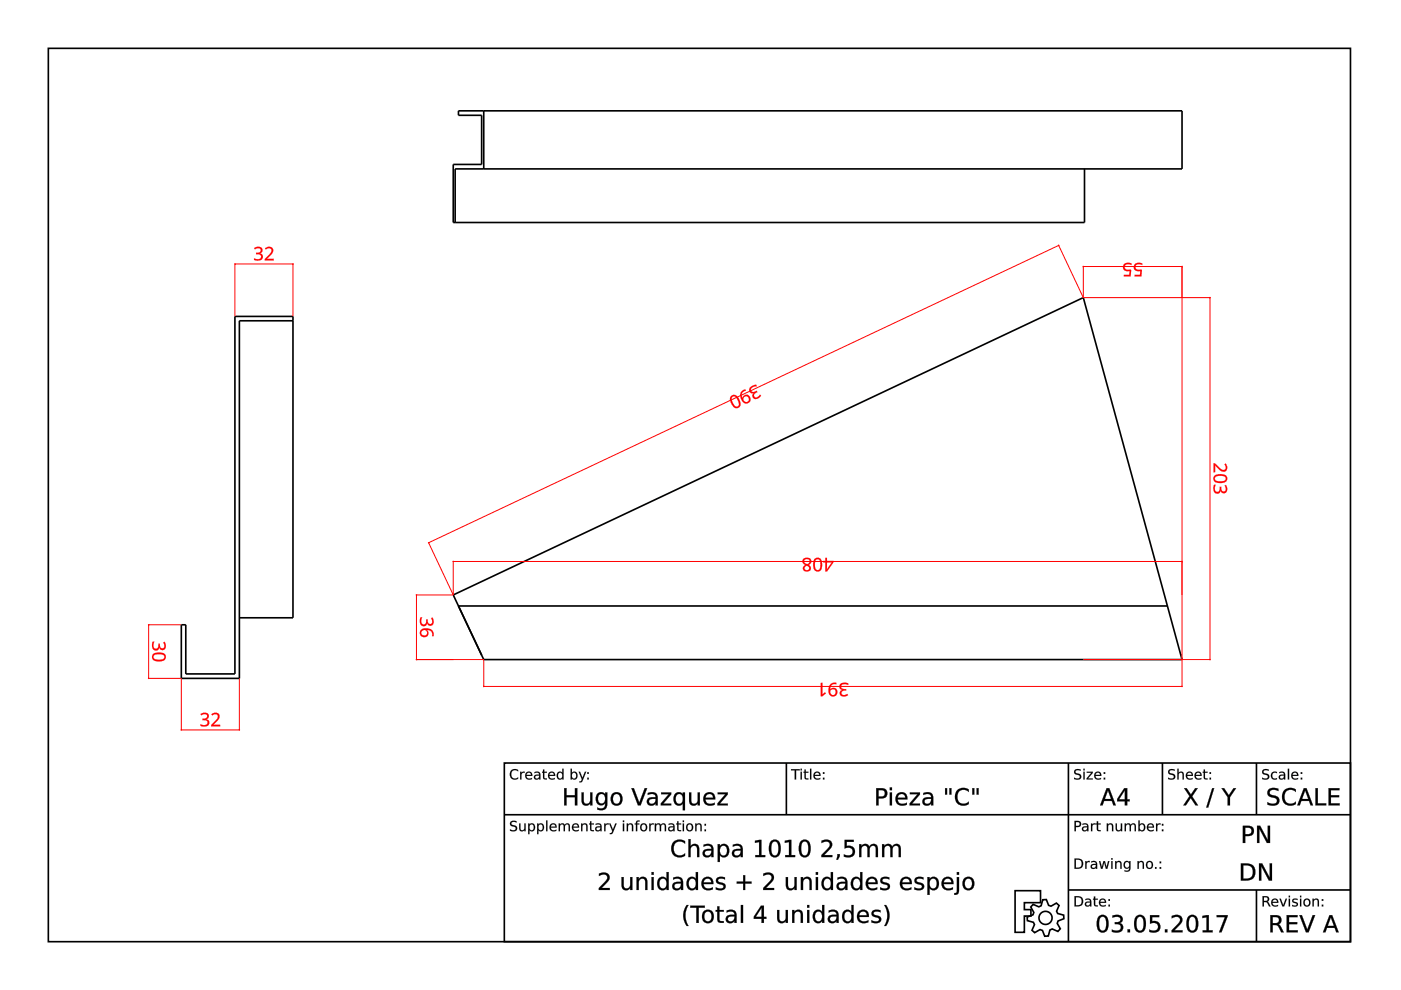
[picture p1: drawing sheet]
<svg xmlns="http://www.w3.org/2000/svg" width="297mm" height="210mm" viewBox="0 0 297 210" stroke-linecap="round" stroke-linejoin="round" font-family="sans-serif">
<g fill="none" stroke="#000" stroke-width=".35">
<path d="M10.2 10.3h276.1v189.4h-276.1zM102.6 23.5v12.3M229.9 35.8v11.4h-133.8v-12.3h6v-10.5h-4.9v-.9h153.4v12.3h-154.1v11.4M62.1 68h-11.3v75.8h-12.4v-11.3h1v10.4h10.4v-75.8h12.3v63.9h-11.3M97.2 128.5h150.3l3.1 11.3h-148zM247.5 128.5l-17.8-65.4-133.6 63 6 12.8M106.9 161.8h179.4v37.9h-179.4zM106.9 172.7h179.4M166.7 161.8v10.9M226.5 161.8v37.9M246.5 161.8v10.9M266.4 161.8v10.9"/>
<path d="M215.2 188.8l5.4 .1v2.5h-3.4v1.5h1.4v1.3h-1.4v3.5h-2zM219 191.7l1.3 .6 .4-.3 .4-1.2 .7-.1 .5 1.3 .5 .1 1.2-.6 .5 .5-.5 1.2 .2 .5 1.3 .3 .1 .8-1.3 .5-.1 .5 .6 1.1-.5 .6-1.2-.5-.5 .2-.3 1.3h-.8l-.5-1.2-.5-.2-1.1 .6-.6-.5 .5-1.2-.2-.5-1.3-.3v-.8l1.2-.4 .2-.5-.7-1.2zM226.5 188.7h59.8M266.4 188.7v11"/>
<circle cx="221.7" cy="194.6" r="1.39"/>
</g>
<g fill="#000">
<path d="M108.3 174.2l.9-.2 .3 .1v.3a.65 .65 0 0 0-1.1 .3l.1 .1a1.17 1.17 0 0 1 1.2 .8 .99 .99 0 0 1-1.6 .5v-.3a.78 .78 0 0 0 1.2-.1l-.1-.3a1.06 1.06 0 0 1-1.1-.9zM110.1 174.6h.2v1a.42 .42 0 0 0 .5 .4 .42 .42 0 0 0 .4-.5v-.9h.2v1.6h-.2v-.2a.59 .59 0 0 1-.7 .2 .59 .59 0 0 1-.4-.6zM112 174.6h.3v.2a.71 .71 0 0 1 .9-.1 .71 .71 0 0 1 .2 1 .64 .64 0 0 1-.4 .5 .64 .64 0 0 1-.7-.2v.9h-.3zM112.4 175a.58 .58 0 0 0-.1 .7 .58 .58 0 0 0 .7 .2 .58 .58 0 0 0 .1-.8 .58 .58 0 0 0-.7-.1zM113.9 174.6h.3v.2a.71 .71 0 0 1 .9-.1 .71 .71 0 0 1 .2 1 .64 .64 0 0 1-.4 .5 .64 .64 0 0 1-.7-.2v.9h-.3zM114.3 175a.58 .58 0 0 0-.1 .7 .58 .58 0 0 0 .7 .2 .58 .58 0 0 0 .1-.8 .58 .58 0 0 0-.7-.1zM115.8 174h.3v2.2h-.3zM116.7 174.8a.76 .76 0 0 1 .9-.2 .76 .76 0 0 1 .4 .9h-1.2a.7 .7 0 0 0 1.2 .4v.2a.92 .92 0 0 1-1.3-.1 .92 .92 0 0 1 0-1.2zM117 174.9l-.2 .4h1l-.3-.5zM118.5 174.6h.2v.3a.56 .56 0 0 1 .5-.3 .56 .56 0 0 1 .5 .3 .58 .58 0 0 1 .7-.3 .58 .58 0 0 1 .4 .6v1h-.2v-.9a.41 .41 0 0 0-.5-.5 .41 .41 0 0 0-.3 .5v.9h-.3v-.9a.41 .41 0 0 0-.4-.5 .41 .41 0 0 0-.4 .5v.9h-.2zM121.5 174.8a.76 .76 0 0 1 .9-.2 .76 .76 0 0 1 .4 .9h-1.3a.7 .7 0 0 0 1.2 .4v.2a.92 .92 0 0 1-1.2-.1 .92 .92 0 0 1 0-1.2zM121.7 174.9l-.2 .4h1l-.3-.5zM123.2 174.6h.3v.3a.59 .59 0 0 1 .7-.3 .59 .59 0 0 1 .4 .6v1h-.3v-.9a.42 .42 0 0 0-.4-.5 .42 .42 0 0 0-.4 .5v.9h-.3zM125.1 174.1h.3v.5h.5v.2h-.5v1.1l.5 .1v.2h-.6l-.1-.2-.1-1.2h-.2v-.2h.2zM126.6 175.5l-.1 .1a.44 .44 0 0 0 .5 .5 .44 .44 0 0 0 .3-.7zM126.3 174.7a.79 .79 0 0 1 1.3 .6v.9h-.3v-.2a.58 .58 0 0 1-.7 .3 .58 .58 0 0 1-.4-.7 .58 .58 0 0 1 .7-.4h.4a.57 .57 0 0 0-.4-.5 .57 .57 0 0 0-.6 .2zM128.1 174.6h.3v.3l.2-.3h.5v.2a.48 .48 0 0 0-.5 .1 .48 .48 0 0 0-.2 .5v.8h-.3zM129.1 174.6h.3l.5 1.3 .6-1.3h.2l-.8 2-.2 .2-.4 .1v-.3h.3l.2-.4zM132.1 174.6h.2v1.6h-.2zM132.1 174h.2v.3h-.2zM132.9 174.6h.3v.3a.59 .59 0 0 1 .7-.3 .59 .59 0 0 1 .4 .6v1h-.3v-.9a.42 .42 0 0 0-.5-.5 .42 .42 0 0 0-.3 .5v.9h-.3zM135 174.1l.6-.1v.2l-.5 .1v.3h.4v.2h-.4v1.4h-.3v-1.4h-.2v-.2h.2zM136.1 175a.58 .58 0 0 0-.1 .7 .58 .58 0 0 0 .8 .2 .58 .58 0 0 0 .1-.8 .58 .58 0 0 0-.8-.1zM135.6 175.4a.85 .85 0 0 1 1.7 0 .85 .85 0 0 1-1.7 0zM137.7 174.6h.2v.3l.2-.3h.5v.2a.48 .48 0 0 0-.5 .1 .48 .48 0 0 0-.2 .5v.8h-.2zM138.8 174.6h.3v.3a.56 .56 0 0 1 .5-.3 .56 .56 0 0 1 .5 .3 .58 .58 0 0 1 .7-.3 .58 .58 0 0 1 .4 .6v1h-.3v-.9a.41 .41 0 0 0-.4-.5 .41 .41 0 0 0-.3 .5v.9h-.3v-.9a.41 .41 0 0 0-.4-.5 .41 .41 0 0 0-.4 .5v.9h-.3zM142 175.5l-.1 .1a.44 .44 0 0 0 .6 .5 .44 .44 0 0 0 .3-.7zM141.8 174.7a.79 .79 0 0 1 1.2 .6v.9h-.2v-.2a.58 .58 0 0 1-.8 .3 .58 .58 0 0 1-.3-.7 .58 .58 0 0 1 .7-.4h.4a.57 .57 0 0 0-.4-.5 .57 .57 0 0 0-.6 .2zM143.6 174.1h.2v.5h.6v.2h-.6l.1 1.1 .5 .1v.2h-.6l-.2-.2v-1.2h-.2v-.2h.2zM144.8 174.6h.2v1.6h-.2zM144.8 174h.2v.3h-.2zM145.9 175a.58 .58 0 0 0-.1 .7 .58 .58 0 0 0 .8 .2 .58 .58 0 0 0 0-.8 .58 .58 0 0 0-.7-.1zM145.4 175.4a.82 .82 0 0 1 1.6 0 .82 .82 0 0 1-1.6 0zM147.4 174.6h.3v.3a.59 .59 0 0 1 .7-.3 .59 .59 0 0 1 .4 .6v1h-.3v-.9a.42 .42 0 0 0-.4-.5 .42 .42 0 0 0-.4 .5v.9h-.3zM149.4 175.9h.3v.3h-.3zM149.4 174.7h.3v.4h-.3z"/>
<path d="M108.3 174.2l.4-.2a.55 .55 0 0 1 .8 .4 .65 .65 0 0 0-1 .3l.5 .3a.69 .69 0 0 1 .6 .9 .69 .69 0 0 1-.9 .4l-.6-.2v-.3a.82 .82 0 0 0 1.2-.1l-.1-.3-.3-.1a.65 .65 0 0 1-.7-.4 .65 .65 0 0 1 .1-.7zM108.3 174.2a.58 .58 0 0 0-.1 .7 .58 .58 0 0 0 .5 .3 .46 .46 0 0 1 .7 .5 .46 .46 0 0 1-.8 .3l-.5-.2v.3a.92 .92 0 0 0 1.5-.6l-.2-.4-.9-.3a.46 .46 0 0 1 .1-.5 .46 .46 0 0 1 .6 0l.3 .1v-.3l-.6-.1zM110.1 174.6h.3v1a.41 .41 0 0 0 .4 .4 .41 .41 0 0 0 .4-.5v-.9h.3v1.6h-.3v-.2a.6 .6 0 0 1-.7 .3 .6 .6 0 0 1-.4-.7zM110.1 174.6v1a.58 .58 0 0 0 .4 .6 .58 .58 0 0 0 .7-.3v.3h.2v-1.6h-.2v.9a.44 .44 0 0 1-.4 .6 .44 .44 0 0 1-.5-.5v-1zM112 174.6h.3v.2a.62 .62 0 0 1 .6-.3 .62 .62 0 0 1 .5 .5 .79 .79 0 0 1-.1 1 .79 .79 0 0 1-1 .1l-.1-.1 .1 .9h-.3zM112 174.6v2.3h.3l-.1-1a.7 .7 0 0 0 1 .2 .7 .7 0 0 0 .2-.9 .62 .62 0 0 0-.5-.6 .62 .62 0 0 0-.7 .3l.1-.3zM112.4 175a.56 .56 0 0 0-.1 .7 .56 .56 0 0 0 .7 .2 .56 .56 0 0 0 .1-.8 .56 .56 0 0 0-.7-.1zM112.4 174.9a.6 .6 0 0 1 .8 .3 .6 .6 0 0 1-.3 .8 .64 .64 0 0 1-.7-.3 .64 .64 0 0 1 .2-.8zM113.9 174.6h.3v.2a.62 .62 0 0 1 .6-.3 .62 .62 0 0 1 .5 .5 .79 .79 0 0 1-.1 1 .79 .79 0 0 1-1 .1l-.1-.1 .1 .9h-.3zM113.9 174.6v2.3h.3l-.1-1a.7 .7 0 0 0 1 .2 .7 .7 0 0 0 .2-.9 .62 .62 0 0 0-.5-.6 .62 .62 0 0 0-.7 .3l.1-.3zM114.3 175a.56 .56 0 0 0-.1 .7 .56 .56 0 0 0 .7 .2 .56 .56 0 0 0 .1-.8 .56 .56 0 0 0-.7-.1zM114.3 174.9a.6 .6 0 0 1 .8 .3 .6 .6 0 0 1-.3 .8 .64 .64 0 0 1-.7-.3 .64 .64 0 0 1 .2-.8zM115.8 173.9h.3v2.3h-.3zM115.8 174v2.2h.3v-2.2zM116.7 174.8a.76 .76 0 0 1 1-.2 .76 .76 0 0 1 .3 .9h-1.2a.69 .69 0 0 0 .5 .5 .69 .69 0 0 0 .7-.1 .54 .54 0 0 1-.9 .4 .91 .91 0 0 1-.4-1.5zM116.7 174.8a.91 .91 0 0 0 0 1.2 .91 .91 0 0 0 1.3 .1v-.2a.71 .71 0 0 1-.8 .2 .71 .71 0 0 1-.4-.6h1.2a.74 .74 0 0 0-.4-.9 .74 .74 0 0 0-.9 .2zM117 174.9l-.2 .4h1l-.3-.5zM116.9 174.9a.47 .47 0 0 1 .6-.1 .47 .47 0 0 1 .3 .5h-1zM118.4 174.6h.3v.3a.56 .56 0 0 1 .6-.4 .56 .56 0 0 1 .4 .4 .59 .59 0 0 1 .7-.3 .59 .59 0 0 1 .5 .6v1h-.3v-.9a.39 .39 0 0 0-.5-.5 .39 .39 0 0 0-.3 .5v.9h-.3v-.9a.39 .39 0 0 0-.4-.5 .39 .39 0 0 0-.4 .5v.9h-.3zM118.5 174.6v1.6h.2v-.9a.42 .42 0 0 1 .4-.5 .42 .42 0 0 1 .4 .5v.9h.3v-.9a.42 .42 0 0 1 .3-.5 .42 .42 0 0 1 .5 .5v.9h.2v-1a.57 .57 0 0 0-.4-.6 .57 .57 0 0 0-.7 .3 .55 .55 0 0 0-.5-.3 .55 .55 0 0 0-.5 .3v-.3zM121.5 174.8a.76 .76 0 0 1 .9-.2 .76 .76 0 0 1 .4 .9h-1.2a.69 .69 0 0 0 .4 .5 .69 .69 0 0 0 .7-.1 .54 .54 0 0 1-.8 .4 .91 .91 0 0 1-.4-1.5zM121.5 174.8a.91 .91 0 0 0 0 1.2 .91 .91 0 0 0 1.2 .1v-.2a.71 .71 0 0 1-.7 .2 .71 .71 0 0 1-.5-.6h1.3a.74 .74 0 0 0-.4-.9 .74 .74 0 0 0-.9 .2zM121.7 174.9l-.2 .4h1l-.3-.5zM121.7 174.9a.47 .47 0 0 1 .5-.1 .47 .47 0 0 1 .3 .5h-1zM123.2 174.6h.3v.3a.6 .6 0 0 1 .7-.3 .6 .6 0 0 1 .4 .6v1h-.3v-.9a.41 .41 0 0 0-.4-.5 .41 .41 0 0 0-.4 .5v.9h-.3zM123.2 174.6v1.6h.3v-.9a.44 .44 0 0 1 .4-.5 .44 .44 0 0 1 .4 .5v.9h.3v-1a.58 .58 0 0 0-.4-.6 .58 .58 0 0 0-.7 .3v-.3zM125.1 174.1h.3v.5h.5v.2h-.5v1.1l.5 .1v.2a.61 .61 0 0 1-.8-.5v-.9h-.2v-.2h.2zM125.1 174.1v.5h-.2v.2h.2l.1 1.2 .7 .2v-.2h-.5v-.3v-.9h.5v-.2h-.5v-.5zM126.6 175.5l-.1 .1a.42 .42 0 0 0 .5 .4 .42 .42 0 0 0 .3-.6zM126.6 175.5l.7-.1a.46 .46 0 0 1-.3 .6 .46 .46 0 0 1-.6-.3zM126.3 174.7a.81 .81 0 0 1 1.3 .6v.9h-.3v-.2a.59 .59 0 0 1-.8 .3 .59 .59 0 0 1-.3-.7 .59 .59 0 0 1 .7-.4h.4a.58 .58 0 0 0-.4-.4 .58 .58 0 0 0-.6 .1zM126.3 174.7v.2a.61 .61 0 0 1 1 .3 .73 .73 0 0 0-.8 .1 .73 .73 0 0 0-.3 .7 .62 .62 0 0 0 1.1-.1v.3h.2a1.81 1.81 0 0 0-.1-1.4l-.5-.2zM128.1 174.6h.3v.3l.2-.3h.5v.3a.47 .47 0 0 0-.5 0 .47 .47 0 0 0-.2 .5v.8h-.3zM128.1 174.6v1.6h.3v-.8a.47 .47 0 0 1 .1-.5 .47 .47 0 0 1 .6-.1v-.2h-.5l-.2 .3v-.3zM129.1 174.6h.3l.5 1.3 .5-1.3h.4l-.8 1.8a.55 .55 0 0 1-.7 .5v-.3h.3l.2-.4zM129.1 174.6l.7 1.6-.2 .4h-.3v.3l.4-.1 .2-.2 .8-2h-.2l-.6 1.3-.5-1.3zM132 174.6h.3v1.6h-.3zM132.1 174.6v1.6h.2v-1.6zM132 173.9h.3v.4h-.3zM132.1 174v.3h.2v-.3zM132.9 174.6h.3v.3a.6 .6 0 0 1 .7-.3 .6 .6 0 0 1 .4 .6v1h-.3v-.9a.41 .41 0 0 0-.5-.5 .41 .41 0 0 0-.3 .5v.9h-.3zM132.9 174.6v1.6h.3l-.1-.9a.44 .44 0 0 1 .4-.5 .44 .44 0 0 1 .5 .5v.9h.3l-.1-1a.58 .58 0 0 0-.4-.6 .58 .58 0 0 0-.7 .3l.1-.3zM134.9 174.1l.7-.2v.3l-.5 .1v.3h.5v.2h-.5v1.4h-.3v-1.4h-.2v-.2h.2zM135 174.1l-.2 .5h-.2v.2h.2v1.4h.3v-1.4h.4v-.2h-.4v-.3l.5-.1v-.2zM136.1 175a.56 .56 0 0 0 0 .7 .56 .56 0 0 0 .7 .2 .56 .56 0 0 0 .1-.8 .56 .56 0 0 0-.8-.1zM136.1 174.9a.6 .6 0 0 1 .9 .3 .6 .6 0 0 1-.3 .8 .63 .63 0 0 1-.7-.3 .63 .63 0 0 1 .1-.8zM135.6 175.4a.85 .85 0 0 1 1.7 0 .85 .85 0 0 1-1.7 0zM135.7 175.4a.81 .81 0 0 0 1.6 0 .81 .81 0 0 0-1.6 0zM137.6 174.6h.3v.3l.2-.3h.5v.3a.47 .47 0 0 0-.5 0 .47 .47 0 0 0-.2 .5v.8h-.3zM137.7 174.6v1.6h.2v-.8a.47 .47 0 0 1 .2-.5 .47 .47 0 0 1 .5-.1v-.2h-.4l-.3 .3v-.3zM138.8 174.6h.3v.3a.56 .56 0 0 1 .5-.4 .56 .56 0 0 1 .5 .4 .59 .59 0 0 1 .7-.3 .59 .59 0 0 1 .4 .6v1h-.3v-.9a.39 .39 0 0 0-.4-.5 .39 .39 0 0 0-.3 .5v.9h-.3v-.9a.39 .39 0 0 0-.4-.5 .39 .39 0 0 0-.4 .5v.9h-.3zM138.8 174.6v1.6h.3v-.9a.42 .42 0 0 1 .4-.5 .42 .42 0 0 1 .4 .5v.9h.3l-.1-.9a.42 .42 0 0 1 .4-.5 .42 .42 0 0 1 .5 .5l-.1 .9h.3v-1a.57 .57 0 0 0-.4-.6 .57 .57 0 0 0-.7 .3 .55 .55 0 0 0-.5-.3 .55 .55 0 0 0-.5 .3v-.3zM142.1 175.5l-.1 .1a.42 .42 0 0 0 .5 .4 .42 .42 0 0 0 .2-.6zM142 175.5l.8-.1a.46 .46 0 0 1-.3 .6 .46 .46 0 0 1-.6-.3zM141.8 174.7a.81 .81 0 0 1 1.2 .6v.9h-.3l.1-.2a.59 .59 0 0 1-.8 .3 .59 .59 0 0 1-.3-.7 .59 .59 0 0 1 .7-.4h.4a.58 .58 0 0 0-.5-.4 .58 .58 0 0 0-.5 .1zM141.8 174.7v.2a.61 .61 0 0 1 1 .3 .73 .73 0 0 0-.8 .1 .73 .73 0 0 0-.3 .7 .62 .62 0 0 0 1.1-.1v.3h.2a1.81 1.81 0 0 0-.2-1.4l-.5-.2zM143.6 174.1h.3l-.1 .5h.6v.2h-.6l.1 1.1 .5 .1v.2a.61 .61 0 0 1-.8-.5v-.9h-.2v-.2h.2zM143.6 174.1v.5h-.2v.2h.2v1.2l.8 .2v-.2h-.5l-.1-.3v-.9h.6v-.2h-.6v-.5zM144.7 174.6h.3v1.6h-.3zM144.8 174.6v1.6h.2v-1.6zM144.7 173.9h.3v.4h-.3zM144.8 174v.3h.2v-.3zM145.9 175a.56 .56 0 0 0-.1 .7 .56 .56 0 0 0 .7 .2 .56 .56 0 0 0 .1-.8 .56 .56 0 0 0-.7-.1zM145.9 174.9a.6 .6 0 0 1 .8 .3 .6 .6 0 0 1-.3 .8 .63 .63 0 0 1-.7-.3 .63 .63 0 0 1 .2-.8zM145.4 175.4a.85 .85 0 0 1 1.7 0 .85 .85 0 0 1-1.7 0zM145.4 175.4a.81 .81 0 0 0 1.6 0 .81 .81 0 0 0-1.6 0zM147.4 174.6h.3v.3a.6 .6 0 0 1 .7-.3 .6 .6 0 0 1 .4 .6v1h-.3v-.9a.41 .41 0 0 0-.4-.5 .41 .41 0 0 0-.4 .5v.9h-.3zM147.4 174.6v1.6h.3v-.9a.44 .44 0 0 1 .4-.5 .44 .44 0 0 1 .4 .5v.9h.3v-1a.58 .58 0 0 0-.4-.6 .58 .58 0 0 0-.7 .3v-.3zM149.4 175.8h.3v.4h-.3zM149.4 175.9v.3h.3v-.3zM149.4 174.7h.3v.4h-.3zM149.4 174.7v.4h.3v-.4z"/>
<path d="M108.4 163.4l.4-.3h.5l.5 .2v.3a.85 .85 0 0 0-1.2 0 .85 .85 0 0 0 0 1.2 .85 .85 0 0 0 1.2 0v.3a1.15 1.15 0 0 1-1.5-.2 1.15 1.15 0 0 1 .1-1.5zM110.3 163.6h.3v.3l.2-.2 .4-.1v.3a.48 .48 0 0 0-.5 0 .48 .48 0 0 0-.1 .5v.9h-.3zM111.6 163.8a.76 .76 0 0 1 .9-.1 .76 .76 0 0 1 .4 .8h-1.3a.7 .7 0 0 0 1.2 .4v.3a.92 .92 0 0 1-1.2-.1 .92 .92 0 0 1 0-1.3zM111.8 163.9l-.2 .4h1l-.3-.4zM113.6 164.5l-.1 .1a.44 .44 0 0 0 .5 .5 .44 .44 0 0 0 .3-.7zM113.3 163.7a.79 .79 0 0 1 1.3 .6v1h-.3v-.3a.58 .58 0 0 1-.7 .3 .58 .58 0 0 1-.4-.7 .58 .58 0 0 1 .7-.4h.4a.57 .57 0 0 0-.4-.4 .57 .57 0 0 0-.6 .2zM115.1 163.2h.3v.4h.6v.2h-.6v1.1l.6 .1v.3l-.7-.1-.1-.1-.1-1.3h-.2v-.2h.2zM116.4 163.8a.76 .76 0 0 1 .9-.1 .76 .76 0 0 1 .4 .8h-1.2a.7 .7 0 0 0 1.1 .4v.3a.92 .92 0 0 1-1.2-.1 .92 .92 0 0 1 0-1.3zM116.6 163.9l-.1 .4h.9l-.2-.4zM118.2 163.8l.5-.2 .5 .3v-.9h.3v2.3h-.3v-.3a.71 .71 0 0 1-1 .2 .71 .71 0 0 1-.2-1zM118.4 164a.58 .58 0 0 0-.1 .8 .58 .58 0 0 0 .8 .1 .58 .58 0 0 0 .1-.8 .58 .58 0 0 0-.8-.1zM121.4 164a.58 .58 0 0 0-.1 .8 .58 .58 0 0 0 .7 .1 .58 .58 0 0 0 .1-.8 .58 .58 0 0 0-.7-.1zM121 163h.3v.9a.71 .71 0 0 1 .9-.2 .71 .71 0 0 1 .2 1 .64 .64 0 0 1-.4 .6 .64 .64 0 0 1-.7-.3v.3h-.3zM122.7 163.6h.3l.5 1.3 .5-1.3h.3l-.8 2-.3 .3h-.4v-.2l.4-.1 .2-.4zM124.5 164.9h.3v.4h-.3zM124.5 163.7h.3v.4h-.3z"/>
<path d="M108.4 163.3a1.2 1.2 0 0 1 1.5 0v.3a.84 .84 0 0 0-1.2 0 .84 .84 0 0 0 0 1.2 .84 .84 0 0 0 1.2 0 .64 .64 0 0 1-1.1 .5 1.22 1.22 0 0 1-.4-2zM108.4 163.4a1.13 1.13 0 0 0-.1 1.5 1.13 1.13 0 0 0 1.5 .2v-.3a.86 .86 0 0 1-1.2 0 .86 .86 0 0 1 0-1.2 .86 .86 0 0 1 1.2 0v-.3a1.24 1.24 0 0 0-1.4 .1zM110.3 163.6h.3v.3l.2-.2 .5-.1-.1 .3a.47 .47 0 0 0-.5 0 .47 .47 0 0 0-.1 .5v.9h-.3zM110.3 163.6v1.7h.3l-.1-.9a.47 .47 0 0 1 .2-.5 .47 .47 0 0 1 .5 0v-.3l-.4 .1-.3 .2 .1-.3zM111.5 163.8a.76 .76 0 0 1 1-.2 .76 .76 0 0 1 .4 .9h-1.3a.69 .69 0 0 0 .5 .6 .69 .69 0 0 0 .7-.2 .54 .54 0 0 1-.9 .4 .91 .91 0 0 1-.4-1.5zM111.6 163.8a.91 .91 0 0 0 0 1.3 .91 .91 0 0 0 1.2 .1v-.3a.71 .71 0 0 1-.7 .2 .71 .71 0 0 1-.5-.6h1.2a.74 .74 0 0 0-.3-.8 .74 .74 0 0 0-.9 .1zM111.8 164l-.2 .3h1l-.3-.4zM111.8 163.9a.47 .47 0 0 1 .5-.1 .47 .47 0 0 1 .3 .5h-1zM113.6 164.5l-.1 .1a.42 .42 0 0 0 .5 .5 .42 .42 0 0 0 .3-.7zM113.6 164.5l.7-.1a.46 .46 0 0 1-.3 .6 .46 .46 0 0 1-.5-.2zM113.3 163.7a.81 .81 0 0 1 1.3 .6v1h-.3v-.3a.59 .59 0 0 1-.7 .3 .59 .59 0 0 1-.4-.7 .59 .59 0 0 1 .7-.4h.4a.58 .58 0 0 0-.4-.4 .58 .58 0 0 0-.6 .2zM113.3 163.7v.3a.61 .61 0 0 1 1 .2 .73 .73 0 0 0-.7 .1 .73 .73 0 0 0-.4 .7 .62 .62 0 0 0 1.1 0v.3h.3a1.81 1.81 0 0 0-.2-1.5l-.5-.2zM115.1 163.2h.3v.4h.6v.3h-.6v1l.6 .1v.3a.61 .61 0 0 1-.9-.6v-.9l-.2 .1v-.3h.2zM115.1 163.2v.4h-.2v.2h.2l.1 1.2 .8 .3v-.3h-.6v-.3v-.9h.6v-.2h-.6v-.4zM116.4 163.8a.76 .76 0 0 1 .9-.2 .76 .76 0 0 1 .4 .9h-1.2a.69 .69 0 0 0 .4 .6 .69 .69 0 0 0 .8-.2 .54 .54 0 0 1-.9 .4 .91 .91 0 0 1-.4-1.5zM116.4 163.8a.91 .91 0 0 0 0 1.3 .91 .91 0 0 0 1.2 .1v-.3a.71 .71 0 0 1-.7 .2 .71 .71 0 0 1-.4-.6h1.2a.74 .74 0 0 0-.4-.8 .74 .74 0 0 0-.9 .1zM116.6 164l-.1 .3h.9l-.2-.4zM116.6 163.9a.47 .47 0 0 1 .6-.1 .47 .47 0 0 1 .2 .5h-.9zM118.2 163.8a.61 .61 0 0 1 1 .1v-.9h.3v2.3h-.3v-.3a.62 .62 0 0 1-.6 .3 .62 .62 0 0 1-.5-.4l-.1-.7zM118.2 163.8a.82 .82 0 0 0-.1 1 .82 .82 0 0 0 .9 .4l.2-.2v.3h.3v-2.3h-.3v.9a.6 .6 0 0 0-1-.1zM118.4 164a.56 .56 0 0 0-.1 .7 .56 .56 0 0 0 .8 .2 .56 .56 0 0 0 .1-.7 .56 .56 0 0 0-.8-.2zM118.4 164a.6 .6 0 0 1 .9 .2 .6 .6 0 0 1-.3 .9 .64 .64 0 0 1-.7-.4 .64 .64 0 0 1 .1-.7zM121.4 164a.56 .56 0 0 0-.1 .7 .56 .56 0 0 0 .7 .2 .56 .56 0 0 0 .1-.7 .56 .56 0 0 0-.7-.2zM121.4 164a.6 .6 0 0 1 .8 .2 .6 .6 0 0 1-.3 .9 .64 .64 0 0 1-.7-.4 .64 .64 0 0 1 .2-.7zM121 163h.3v.9a.62 .62 0 0 1 .6-.3 .62 .62 0 0 1 .5 .4 .79 .79 0 0 1-.1 1 .79 .79 0 0 1-1 .2v-.2v.3h-.3zM121 163v2.3h.3l-.1-.3a.7 .7 0 0 0 1 .2 .7 .7 0 0 0 .2-1 .62 .62 0 0 0-.5-.6 .62 .62 0 0 0-.7 .3l.1-.9zM122.7 163.6h.3l.5 1.3 .5-1.3h.3l-.7 1.8a.55 .55 0 0 1-.8 .5v-.3h.4l.2-.4zM122.7 163.6l.7 1.6-.2 .4-.4 .1v.2h.4l.2-.2 .9-2.1h-.3l-.5 1.4-.5-1.4zM124.5 164.9h.3v.4h-.3zM124.5 164.9v.4h.3v-.4zM124.5 163.7h.3v.4h-.3zM124.5 163.7v.4h.3v-.4z"/>
<path d="M119.6 167.1h.5v1.5h1.8v-1.5h.5v3.6h-.5v-1.7h-1.8v1.7h-.5zM123.3 168h.5v1.7a.71 .71 0 0 0 .7 .7 .71 .71 0 0 0 .6-.8v-1.6h.5v2.7h-.5v-.4a.99 .99 0 0 1-1.1 .5 .99 .99 0 0 1-.7-1.1zM127 168.6a.99 .99 0 0 0-.2 1.2 .99 .99 0 0 0 1.2 .5 1.12 1.12 0 0 0-.5-2zM126.6 168.3a1.03 1.03 0 0 1 1.7 .1v-.4h.5v2.4a1.36 1.36 0 0 1-.7 1.3 1.36 1.36 0 0 1-1.5-.1v-.4a1.01 1.01 0 0 0 1.2 .1 1.01 1.01 0 0 0 .5-1 1.11 1.11 0 0 1-1.4 .3 1.11 1.11 0 0 1-.6-1.2zM130.2 168.6a1.05 1.05 0 0 0-.3 1.2 1.05 1.05 0 0 0 1.1 .6 1.15 1.15 0 0 0 .5-1.1 1.15 1.15 0 0 0-.8-1zM129.8 168.3a1.34 1.34 0 0 1 1.8 0 1.34 1.34 0 0 1 .3 1.7 1.28 1.28 0 0 1-1.7 .7 1.28 1.28 0 0 1-.7-1.6zM133.9 167.1h.5l1.1 3.1 1.2-3.1h.5l-1.4 3.6h-.5zM137.7 169.6a.67 .67 0 0 0 .5 .9 .67 .67 0 0 0 .8-.7v-.4h-1zM137.3 168.1h.2a1.28 1.28 0 0 1 1.9 1.1v1.5h-.4v-.4a.96 .96 0 0 1-1.2 .6 .96 .96 0 0 1-.6-1.2 .96 .96 0 0 1 1.2-.7h.6a.98 .98 0 0 0-1.7-.4zM140.2 168h2.1v.4l-1.7 2h1.7v.3h-2.2v-.4l1.7-1.9h-1.6zM143.6 168.5a1.18 1.18 0 0 0 .4 1.9 1.11 1.11 0 0 0 .8-1 1.11 1.11 0 0 0-.8-1.1zM143.1 168.4a1.02 1.02 0 0 1 1.7 0v-.4h.4v3.8h-.4v-1.5a1.12 1.12 0 0 1-1.4 .4 1.12 1.12 0 0 1-.6-1.3zM146.1 168h.4v1.7a.71 .71 0 0 0 .8 .7 .71 .71 0 0 0 .6-.8v-1.6h.5v2.7h-.5v-.4a.99 .99 0 0 1-1.2 .5 .99 .99 0 0 1-.6-1.1zM149.5 168.4a1.26 1.26 0 0 1 1.5-.3 1.26 1.26 0 0 1 .6 1.4h-2a1.21 1.21 0 0 0 1.9 .7v.4a1.54 1.54 0 0 1-2-.2 1.54 1.54 0 0 1 0-2zM149.9 168.5l-.3 .6h1.6a.78 .78 0 0 0-.5-.7 .78 .78 0 0 0-.8 .1zM152.2 168h2.1v.4l-1.7 2h1.7v.3h-2.2v-.4l1.7-1.9h-1.6z"/>
<path d="M119.6 167.1h.5v1.5h1.8v-1.5h.5v3.7h-.5v-1.8h-1.8v1.8h-.5zM119.6 167.1v3.6h.5v-1.7h1.8v1.7h.5v-3.6h-.5v1.5h-1.8v-1.5zM123.3 168h.5v1.7a.68 .68 0 0 0 .7 .7 .68 .68 0 0 0 .6-.8v-1.6h.5v2.8h-.5v-.5a1 1 0 0 1-1.2 .5 1 1 0 0 1-.6-1.1zM123.3 168v1.7a.97 .97 0 0 0 .7 1.1 .97 .97 0 0 0 1.2-.6l-.1 .5h.5v-2.7h-.5l.1 1.6a.73 .73 0 0 1-.7 .9 .73 .73 0 0 1-.8-.8l.1-1.7zM127 168.6a.96 .96 0 0 0-.2 1.2 .96 .96 0 0 0 1.1 .4 1.1 1.1 0 0 0-.4-1.8zM127 168.6a.8 .8 0 0 1 1-.2 .8 .8 0 0 1 .3 1 .82 .82 0 0 1-.8 1 .82 .82 0 0 1-.7-1zM126.6 168.3a1.01 1.01 0 0 1 1.7 .1v-.4h.5v2.4a1.41 1.41 0 0 1-2.2 1.2v-.4a.99 .99 0 0 0 1.2 .1 .99 .99 0 0 0 .5-1 1.02 1.02 0 0 1-.9 .5 1.02 1.02 0 0 1-.9-.6l-.2-1.1zM126.6 168.4a1.41 1.41 0 0 0-.2 1.4 1.41 1.41 0 0 0 1.2 .9l.5-.2 .2-.3a1.02 1.02 0 0 1-.4 1.2 1.02 1.02 0 0 1-1.3-.2l.1 .4a1.33 1.33 0 0 0 1.4 .1 1.33 1.33 0 0 0 .6-1.3l.1-2.4h-.5v.5a1 1 0 0 0-1.7-.1zM130.3 168.5a1.13 1.13 0 0 0 .4 1.9 1.08 1.08 0 0 0 .8-1 1.08 1.08 0 0 0-.8-1zM130.1 168.6a.81 .81 0 0 1 1.1-.2 .81 .81 0 0 1 .3 1 .84 .84 0 0 1-.8 1.1 .84 .84 0 0 1-.8-1.1zM129.8 168.3a1.37 1.37 0 0 1 1.8-.1 1.37 1.37 0 0 1 .3 1.8 1.31 1.31 0 0 1-1.7 .8 1.31 1.31 0 0 1-.7-1.7zM129.8 168.4a1.41 1.41 0 0 0-.2 1.7 1.41 1.41 0 0 0 1.6 .6 1.4 1.4 0 0 0 .7-1.9 1.4 1.4 0 0 0-1.9-.6zM133.8 167.1h.6l1.1 3.1 1.2-3.1h.5l-1.4 3.7h-.6zM133.9 167.1l1.4 3.6h.5l1.4-3.6h-.5l-1.2 3.1-1.1-3.1zM137.7 169.6a.64 .64 0 0 0 .5 .9 .64 .64 0 0 0 .8-.8v-.3l-1 .1zM137.7 169.6l.3-.2h1a.77 .77 0 0 1-.4 1 .77 .77 0 0 1-1-.5zM137.3 168.1l.4-.1a1.24 1.24 0 0 1 1.8 1.2v1.6h-.5v-.5a.97 .97 0 0 1-1.2 .5 .97 .97 0 0 1-.6-1.2 .97 .97 0 0 1 1.2-.6h.6a.96 .96 0 0 0-1.6-.4zM137.3 168.1v.5l.2-.1a.96 .96 0 0 1 1.5 .6h-.6a.94 .94 0 0 0-1.2 .6 .94 .94 0 0 0 .6 1.1 .94 .94 0 0 0 1.2-.5v.4h.4v-1.5a1.3 1.3 0 0 0-2-1zM140.1 168h2.2v.4l-1.7 2h1.7v.4h-2.2v-.5l1.7-1.9h-1.7zM140.2 168v.4h1.7l-1.8 1.9v.4h2.2v-.3h-1.7l1.7-2v-.4zM143.6 168.5a1.15 1.15 0 0 0 .4 1.9 1.09 1.09 0 0 0 .8-1 1.09 1.09 0 0 0-.8-1zM143.6 168.4a.82 .82 0 0 1 .9 .1 .82 .82 0 0 1 .3 .9 .83 .83 0 0 1-.8 1.1 .83 .83 0 0 1-.8-1.1l.1-.6zM143.1 168.3a1 1 0 0 1 1.7 .1v-.4h.4v3.8h-.4v-1.5a1.01 1.01 0 0 1-1 .6 1.01 1.01 0 0 1-.9-.7l-.1-1.1zM143.1 168.4a1.45 1.45 0 0 0-.2 1.5 1.45 1.45 0 0 0 1.2 .9l.4-.2 .3-.4v1.6h.4v-3.8h-.4v.5a.99 .99 0 0 0-1.7-.1zM146.1 168h.5v1.7a.68 .68 0 0 0 .7 .7 .68 .68 0 0 0 .6-.8v-1.6h.5v2.8h-.5v-.5a1 1 0 0 1-1.2 .5 1 1 0 0 1-.6-1.1zM146.1 168v1.7a.97 .97 0 0 0 .7 1.1 .97 .97 0 0 0 1.2-.6l-.1 .5h.5v-2.7h-.5l.1 1.6a.73 .73 0 0 1-.7 .9 .73 .73 0 0 1-.8-.8v-1.7zM149.5 168.3a1.27 1.27 0 0 1 1.5-.2 1.27 1.27 0 0 1 .6 1.4h-2a1.2 1.2 0 0 0 2 .6v.5a1.57 1.57 0 0 1-2.1-.2 1.57 1.57 0 0 1 0-2.1zM149.5 168.4a1.51 1.51 0 0 0 0 2 1.51 1.51 0 0 0 2 .2v-.4a1.24 1.24 0 0 1-1.9-.7h2a1.24 1.24 0 0 0-.6-1.4 1.24 1.24 0 0 0-1.5 .3zM149.9 168.6l-.3 .5h1.6a.75 .75 0 0 0-.5-.7 .75 .75 0 0 0-.8 .2zM149.8 168.5a.79 .79 0 0 1 .9-.1 .79 .79 0 0 1 .5 .8h-1.6zM152.2 168h2.1v.4l-1.7 2h1.7v.4h-2.2v-.5l1.7-1.9h-1.6zM152.2 168v.4h1.7l-1.8 1.9v.4h2.2v-.3h-1.7l1.7-2v-.4z"/>
<path d="M142.8 178.5a2.01 2.01 0 0 1 2.4-.1v.5a1.44 1.44 0 0 0-1.9-.2 1.44 1.44 0 0 0-.4 1.8 1.4 1.4 0 0 0 2.3 .4v.5a1.89 1.89 0 0 1-2.4-.1 1.89 1.89 0 0 1-.2-2.5zM146 177.9h.4v1.5a.99 .99 0 0 1 1.2-.4 .99 .99 0 0 1 .6 1.1v1.6h-.4v-1.6a.7 .7 0 0 0-.7-.8 .7 .7 0 0 0-.7 .9v1.5h-.4zM149.5 180.6a.67 .67 0 0 0 .6 .9 .67 .67 0 0 0 .7-.8v-.4l-1 .1zM149.2 179.1h.1a1.28 1.28 0 0 1 2 1.1v1.5h-.5v-.4a.96 .96 0 0 1-1.2 .5 .96 .96 0 0 1-.6-1.2 .96 .96 0 0 1 1.2-.6h.6a.98 .98 0 0 0-1.6-.5zM152.2 179h.4v.4a1.12 1.12 0 0 1 1.4-.4 1.12 1.12 0 0 1 .6 1.4 1.12 1.12 0 0 1-.6 1.3 1.12 1.12 0 0 1-1.4-.4v1.5h-.4zM153 179.4a1.18 1.18 0 0 0 .4 2 1.11 1.11 0 0 0 .7-1 1.11 1.11 0 0 0-.7-1.1zM155.7 180.6a.67 .67 0 0 0 .6 .9 .67 .67 0 0 0 .7-.8v-.4l-1 .1zM155.4 179.1h.1a1.28 1.28 0 0 1 2 1.1v1.5h-.5v-.4a.96 .96 0 0 1-1.2 .5 .96 .96 0 0 1-.6-1.2 .96 .96 0 0 1 1.2-.6h.6a.98 .98 0 0 0-1.6-.5zM160.1 178.3l1.3-.2v3.2h.8v.4h-2.1v-.4h.8v-2.8l-.8 .2zM163.9 178.6a2.47 2.47 0 0 0 .1 2.8 1.04 1.04 0 0 0 1-1.5 1.04 1.04 0 0 0-1-1.5zM163.5 178.3a1.24 1.24 0 0 1 1.4-.1 1.24 1.24 0 0 1 .6 1.3 1.74 1.74 0 0 1-1.2 2.3 1.49 1.49 0 0 1-1.3-1.9l.1-.8zM166.4 178.3l1.4-.2v3.2h.8v.4h-2.1v-.4h.8v-2.8l-.9 .2zM170.2 178.6a2.47 2.47 0 0 0 .2 2.8 1.04 1.04 0 0 0 1-1.5 1.04 1.04 0 0 0-1-1.5zM169.9 178.3a1.24 1.24 0 0 1 1.4-.1 1.24 1.24 0 0 1 .6 1.3 1.74 1.74 0 0 1-1.3 2.3 1.49 1.49 0 0 1-1.2-1.9v-.8zM174.2 178.3a1.65 1.65 0 0 1 2.2 .5 2.87 2.87 0 0 1-1.4 2.2l-.3 .3h1.8v.4h-2.3v-.4l1-1.1a1.08 1.08 0 0 0 .4-1.7 1.66 1.66 0 0 0-1.4 .3zM177.5 181.1h.6v.4l-.4 .8h-.4zM179.1 178.1h1.9v.4h-1.5v.9a1.29 1.29 0 0 1 1.8 1.3 1.29 1.29 0 0 1-1.9 1l-.5-.1v-.5l.2 .1a1.01 1.01 0 0 0 1.2 .1 1.01 1.01 0 0 0 .4-1.2 1.29 1.29 0 0 0-1.6-.2zM182.2 179h.4v.4a.93 .93 0 0 1 .9-.5 .93 .93 0 0 1 .8 .6 .97 .97 0 0 1 1.2-.5 .97 .97 0 0 1 .6 1.1v1.6h-.4v-1.6a.68 .68 0 0 0-.7-.8 .68 .68 0 0 0-.6 .9v1.5h-.5v-1.6a.68 .68 0 0 0-.7-.8 .68 .68 0 0 0-.6 .9v1.5h-.4zM187 179h.5v.4a.93 .93 0 0 1 .8-.5 .93 .93 0 0 1 .9 .6 .97 .97 0 0 1 1.1-.5 .97 .97 0 0 1 .7 1.1v1.6h-.5v-1.6a.68 .68 0 0 0-.7-.8 .68 .68 0 0 0-.6 .9v1.5h-.4v-1.6a.68 .68 0 0 0-.7-.8 .68 .68 0 0 0-.6 .9v1.5h-.5z"/>
<path d="M142.8 178.5a1.99 1.99 0 0 1 2.5-.1v.5a1.42 1.42 0 0 0-1.9-.2 1.42 1.42 0 0 0-.5 1.8 1.38 1.38 0 0 0 2.4 .4v.5a1.92 1.92 0 0 1-2.5-.1 1.92 1.92 0 0 1-.2-2.5zM142.8 178.5a1.88 1.88 0 0 0-.3 2.4 1.88 1.88 0 0 0 2.2 .8l.5-.3v-.5a1.45 1.45 0 0 1-1.9 .3 1.45 1.45 0 0 1-.4-1.9 1.4 1.4 0 0 1 2.3-.4v-.5a1.98 1.98 0 0 0-2.4 .1zM145.9 177.9h.5v1.5a1 1 0 0 1 1.2-.4 1 1 0 0 1 .7 1.1v1.6h-.5v-1.6a.68 .68 0 0 0-.7-.8 .68 .68 0 0 0-.7 .9v1.5h-.5zM146 177.9v3.8h.4v-1.5a.73 .73 0 0 1 .7-.9 .73 .73 0 0 1 .7 .8v1.6h.4v-1.6a.97 .97 0 0 0-.6-1.1 .97 .97 0 0 0-1.2 .5v-1.6zM149.5 180.6a.64 .64 0 0 0 .6 .8 .64 .64 0 0 0 .7-.7v-.4l-1 .1zM149.5 180.6l.3-.2 1-.1a.77 .77 0 0 1-.4 1 .77 .77 0 0 1-1-.4zM149.1 179.1l.4-.1a1.24 1.24 0 0 1 1.8 1.2v1.5h-.5v-.4a.97 .97 0 0 1-1.2 .5 .97 .97 0 0 1-.6-1.2 .97 .97 0 0 1 1.2-.6h.6a.96 .96 0 0 0-1.6-.5zM149.2 179.1v.4l.1-.1a.96 .96 0 0 1 1.5 .6h-.6a.94 .94 0 0 0-1.1 .6 .94 .94 0 0 0 .5 1.2 .94 .94 0 0 0 1.2-.5v.4h.5l-.1-1.5a1.3 1.3 0 0 0-2-1.1zM152.2 179h.5l-.1 .4a1.02 1.02 0 0 1 1-.5 1.02 1.02 0 0 1 .9 .6 1.39 1.39 0 0 1 0 1.6 1.39 1.39 0 0 1-1.5 .6l-.4-.4 .1 1.5h-.5zM152.2 179v3.8h.4v-1.6a1.09 1.09 0 0 0 1.4 .5 1.09 1.09 0 0 0 .6-1.3 1.09 1.09 0 0 0-.6-1.4 1.09 1.09 0 0 0-1.4 .5v-.5zM153 179.4a1.15 1.15 0 0 0 .4 2 1.09 1.09 0 0 0 .7-1 1.09 1.09 0 0 0-.7-1.1zM153 179.4a.82 .82 0 0 1 .9 .1 .82 .82 0 0 1 .3 .9 .83 .83 0 0 1-.8 1 .83 .83 0 0 1-.8-1l.1-.6zM155.7 180.6a.64 .64 0 0 0 .6 .8 .64 .64 0 0 0 .7-.7v-.4l-1 .1zM155.7 180.6l.3-.2 1-.1a.77 .77 0 0 1-.4 1 .77 .77 0 0 1-1-.4zM155.4 179.1l.3-.1a1.24 1.24 0 0 1 1.8 1.2v1.5h-.5v-.4a.97 .97 0 0 1-1.2 .5 .97 .97 0 0 1-.6-1.2 .97 .97 0 0 1 1.2-.6h.6a.96 .96 0 0 0-1.6-.5zM155.4 179.1v.4l.1-.1a.96 .96 0 0 1 1.6 .6h-.7a.94 .94 0 0 0-1.1 .6 .94 .94 0 0 0 .5 1.2 .94 .94 0 0 0 1.2-.5v.4h.5v-1.5a1.3 1.3 0 0 0-2.1-1.1zM160 178.2l1.5-.1-.1 3.2h.9v.4h-2.2v-.4h.8v-2.7l-.9 .1zM160.1 178.3v.4l.9-.2v2.8h-.9v.4h2.1v-.4h-.8v-3.2zM163.9 178.6a2.47 2.47 0 0 0 .2 2.7 1.02 1.02 0 0 0 .9-1.4 1.02 1.02 0 0 0-.9-1.4zM163.8 178.6a.83 .83 0 0 1 1 0 .83 .83 0 0 1 .3 .9 1.45 1.45 0 0 1-.8 1.9 1.46 1.46 0 0 1-.8-1.9zM163.5 178.3a1.26 1.26 0 0 1 1.4-.1 1.26 1.26 0 0 1 .6 1.3 1.76 1.76 0 0 1-1.2 2.3 1.51 1.51 0 0 1-1.3-1.9l.2-1.1zM163.5 178.3a2.65 2.65 0 0 0 .2 3.3 1.23 1.23 0 0 0 1.8-1.3 1.71 1.71 0 0 0-1.2-2.3zM166.4 178.2l1.4-.1v3.2h.8v.4h-2.1v-.4h.8v-2.7l-.9 .1zM166.4 178.3v.4l.9-.2v2.8h-.8v.4h2.1v-.4h-.9l.1-3.2zM170.2 178.6a2.47 2.47 0 0 0 .2 2.7 1.02 1.02 0 0 0 1-1.4 1.02 1.02 0 0 0-1-1.4zM170.2 178.6a.83 .83 0 0 1 .9 0 .83 .83 0 0 1 .3 .9 1.45 1.45 0 0 1-.8 1.9 1.46 1.46 0 0 1-.8-1.9zM169.8 178.3a1.26 1.26 0 0 1 1.5-.1 1.26 1.26 0 0 1 .6 1.3 1.76 1.76 0 0 1-1.3 2.3 1.51 1.51 0 0 1-1.3-1.9l.2-1.1zM169.9 178.3a2.65 2.65 0 0 0 .2 3.3 1.23 1.23 0 0 0 1.7-1.3 1.71 1.71 0 0 0-1.2-2.3zM174.2 178.2h.2a1.29 1.29 0 0 1 1.4-.1 1.29 1.29 0 0 1 .6 1.4l-1.7 1.8h1.8v.4h-2.4v-.4a5.9 5.9 0 0 0 1.8-2.2 1.04 1.04 0 0 0-1.7-.3zM174.2 178.3v.4a1.07 1.07 0 0 1 1.8 .4l-.3 .6-1.5 1.6v.4h2.3v-.4h-1.8l1.3-1.4a1.13 1.13 0 0 0 .2-1.5 1.13 1.13 0 0 0-1.5-.3zM177.5 181.1h.6v.4l-.4 .8h-.4zM177.5 181.1l-.1 1.2h.3l.4-.8v-.4zM179.1 178.1h1.9v.4h-1.5v.9a1.3 1.3 0 0 1 1.8 1.2 1.3 1.3 0 0 1-1.7 1.2l-.7-.2v-.5l.2 .1a.99 .99 0 0 0 1.2 0 .99 .99 0 0 0 .4-1.1 1.28 1.28 0 0 0-1.6-.2zM179.1 178.1v1.8a.97 .97 0 0 1 1.3-.1 .97 .97 0 0 1 .2 1.4 1.53 1.53 0 0 1-1.7-.1v.5l.4 .1a1.34 1.34 0 0 0 1.6-.3 1.34 1.34 0 0 0 .2-1.6 1.4 1.4 0 0 0-1.6-.4v-.9h1.5v-.4zM182.1 179h.5v.4a.92 .92 0 0 1 .9-.5 .92 .92 0 0 1 .8 .6 .98 .98 0 0 1 1.2-.6 .98 .98 0 0 1 .7 1.2v1.6h-.5v-1.6a.65 .65 0 0 0-.7-.8 .65 .65 0 0 0-.6 .9v1.5h-.5v-1.6a.65 .65 0 0 0-.7-.8 .65 .65 0 0 0-.6 .9v1.5h-.5zM182.2 179v2.7h.4v-1.5a.7 .7 0 0 1 .6-.9 .7 .7 0 0 1 .8 .8l-.1 1.6h.5v-1.5a.7 .7 0 0 1 .6-.9 .7 .7 0 0 1 .7 .8v1.6h.4v-1.6a.95 .95 0 0 0-.7-1.1 .95 .95 0 0 0-1.1 .6 .91 .91 0 0 0-.8-.7 .91 .91 0 0 0-.9 .6v-.5zM187 179h.5v.4a.92 .92 0 0 1 .8-.5 .92 .92 0 0 1 .9 .6 .98 .98 0 0 1 1.1-.6 .98 .98 0 0 1 .7 1.2v1.6h-.5v-1.6a.65 .65 0 0 0-.7-.8 .65 .65 0 0 0-.5 .9v1.5h-.5v-1.6a.65 .65 0 0 0-.7-.8 .65 .65 0 0 0-.6 .9v1.5h-.5zM187 179v2.7h.5l-.1-1.5a.7 .7 0 0 1 .7-.9 .7 .7 0 0 1 .7 .8v1.6h.4v-1.5a.7 .7 0 0 1 .6-.9 .7 .7 0 0 1 .8 .8l-.1 1.6h.5v-1.6a.95 .95 0 0 0-.7-1.1 .95 .95 0 0 0-1.1 .6 .91 .91 0 0 0-.9-.7 .91 .91 0 0 0-.9 .6l.1-.5z"/>
<path d="M167.7 163.1h1.9v.2h-.8v2h-.3v-2h-.8zM169.7 163.6h.3v1.7h-.3zM169.7 163h.3v.3h-.3zM170.6 163.2h.2v.4h.6v.2h-.6l.1 1.1 .5 .1v.3l-.6-.1-.2-.1v-1.3h-.2v-.2h.2zM171.7 163h.3v2.3h-.3zM172.7 163.8a.76 .76 0 0 1 .9-.1 .76 .76 0 0 1 .4 .8h-1.3a.7 .7 0 0 0 1.2 .4v.3a.92 .92 0 0 1-1.2-.1 .92 .92 0 0 1 0-1.3zM172.9 163.9l-.2 .4h1l-.3-.4zM174.5 164.9h.3v.4h-.3zM174.5 163.7h.3v.4h-.3z"/>
<path d="M167.7 163.1h1.9v.2h-.8v2h-.3v-2h-.8zM167.7 163.1v.2h.8v2h.3v-2h.8v-.2zM169.7 163.6h.3v1.7h-.3zM169.7 163.6v1.7h.3v-1.7zM169.7 163h.3v.3h-.3zM169.7 163v.3h.3v-.3zM170.6 163.2h.3l-.1 .4h.6v.3h-.6l.1 1 .5 .1v.3a.61 .61 0 0 1-.8-.6v-.9l-.2 .1v-.3h.2zM170.6 163.2v.4h-.2v.2h.2v1.2l.8 .3v-.3h-.5l-.1-.3v-.9h.6v-.2h-.6v-.4zM171.7 163h.3v2.3h-.3zM171.7 163v2.3h.3v-2.3zM172.7 163.8a.76 .76 0 0 1 .9-.2 .76 .76 0 0 1 .4 .9h-1.2a.69 .69 0 0 0 .4 .6 .69 .69 0 0 0 .7-.2 .54 .54 0 0 1-.8 .4 .91 .91 0 0 1-.4-1.5zM172.7 163.8a.91 .91 0 0 0 0 1.3 .91 .91 0 0 0 1.2 .1v-.3a.71 .71 0 0 1-.7 .2 .71 .71 0 0 1-.5-.6h1.3a.74 .74 0 0 0-.4-.8 .74 .74 0 0 0-.9 .1zM172.9 164l-.2 .3h1l-.3-.4zM172.9 163.9a.47 .47 0 0 1 .5-.1 .47 .47 0 0 1 .3 .5h-1zM174.5 164.9h.3v.4h-.3zM174.5 164.9v.4h.3v-.4zM174.5 163.7h.3v.4h-.3zM174.5 163.7v.4h.3v-.4z"/>
<path d="M186.3 167.5v1.4h.6a.68 .68 0 0 0 .7-.7 .68 .68 0 0 0-.7-.7zM185.8 167.1h1.1a1.1 1.1 0 0 1 1.2 1.1 1.1 1.1 0 0 1-1.2 1.1h-.6v1.4h-.5zM188.7 168h.4v2.7h-.4zM188.7 167h.4v.5h-.4zM190.2 168.4a1.26 1.26 0 0 1 1.5-.3 1.26 1.26 0 0 1 .7 1.4h-2.1a1.21 1.21 0 0 0 2 .7v.4a1.54 1.54 0 0 1-2.1-.2 1.54 1.54 0 0 1 0-2zM190.6 168.5l-.3 .6h1.6a.78 .78 0 0 0-.4-.7 .78 .78 0 0 0-.9 .1zM192.9 168h2.1v.4l-1.6 2h1.6v.3h-2.1v-.4l1.6-1.9h-1.6zM196.1 169.6a.67 .67 0 0 0 .6 .9 .67 .67 0 0 0 .7-.7v-.4h-1zM195.8 168.1h.1a1.28 1.28 0 0 1 2 1.1v1.5h-.5v-.4a.96 .96 0 0 1-1.2 .6 .96 .96 0 0 1-.6-1.2 .96 .96 0 0 1 1.2-.7h.6a.98 .98 0 0 0-1.6-.4zM200.4 167.1h.4v1.4h-.4zM201.3 167.1h.4v1.4h-.4zM202.9 167.6a2.01 2.01 0 0 1 2.5-.2v.5a1.44 1.44 0 0 0-1.9-.2 1.44 1.44 0 0 0-.4 1.9 1.4 1.4 0 0 0 2.3 .4v.5a1.89 1.89 0 0 1-2.5-.2 1.89 1.89 0 0 1-.2-2.5zM206.1 167.1h.5v1.4h-.5zM207.1 167.1h.4v1.4h-.4z"/>
<path d="M186.3 167.5v1.4h.6a.66 .66 0 0 0 .7-.7 .66 .66 0 0 0-.7-.7zM186.2 167.5h.7a.71 .71 0 0 1 .7 .7 .71 .71 0 0 1-.7 .7h-.7zM185.8 167.1h1.1a1.12 1.12 0 0 1 1.3 1.1 1.12 1.12 0 0 1-1.3 1.1h-.6v1.5h-.5zM185.8 167.1v3.6h.5l-.1-1.4h.7a1.07 1.07 0 0 0 1.2-1.1 1.07 1.07 0 0 0-1.2-1.1zM188.6 168h.5v2.8h-.5zM188.7 168v2.7h.4v-2.7zM188.6 166.9h.5v.7h-.5zM188.7 167v.5h.4v-.5zM190.2 168.3a1.27 1.27 0 0 1 1.6-.2 1.27 1.27 0 0 1 .6 1.4h-2.1a1.2 1.2 0 0 0 2 .6v.5a1.57 1.57 0 0 1-2.1-.2 1.57 1.57 0 0 1 0-2.1zM190.2 168.4a1.51 1.51 0 0 0 0 2 1.51 1.51 0 0 0 2.1 .2v-.4a1.24 1.24 0 0 1-2-.7h2.1a1.24 1.24 0 0 0-.7-1.4 1.24 1.24 0 0 0-1.5 .3zM190.6 168.6l-.3 .5h1.6a.75 .75 0 0 0-.4-.7 .75 .75 0 0 0-.9 .2zM190.6 168.5a.79 .79 0 0 1 .9-.1 .79 .79 0 0 1 .4 .8h-1.6zM192.9 168h2.2v.4l-1.7 2h1.7v.4h-2.3v-.5l1.7-1.9h-1.6zM192.9 168v.4h1.7l-1.7 1.9v.4h2.1v-.3h-1.7l1.7-2v-.4zM196.1 169.6a.64 .64 0 0 0 .6 .9 .64 .64 0 0 0 .7-.8v-.3l-1 .1zM196.1 169.6l.3-.2h1a.77 .77 0 0 1-.4 1 .77 .77 0 0 1-1-.5zM195.7 168.1l.4-.1a1.24 1.24 0 0 1 1.8 1.2v1.6h-.5v-.5a.97 .97 0 0 1-1.2 .5 .97 .97 0 0 1-.6-1.2 .97 .97 0 0 1 1.2-.6h.6a.96 .96 0 0 0-1.6-.4zM195.8 168.1v.5l.1-.1a.96 .96 0 0 1 1.5 .6h-.6a.94 .94 0 0 0-1.2 .6 .94 .94 0 0 0 .6 1.1 .94 .94 0 0 0 1.2-.5v.4h.5l-.1-1.5a1.3 1.3 0 0 0-2-1zM200.4 167.1h.4v1.4h-.4zM200.4 167.1v1.4h.4v-1.4zM201.3 167.1h.4v1.4h-.4zM201.3 167.1v1.4h.4v-1.4zM202.9 167.5a1.99 1.99 0 0 1 2.5-.1v.6a1.42 1.42 0 0 0-1.9-.3 1.42 1.42 0 0 0-.4 1.9 1.38 1.38 0 0 0 2.3 .3v.6a1.92 1.92 0 0 1-2.5-.2 1.92 1.92 0 0 1-.2-2.5zM203 167.6a1.88 1.88 0 0 0-.3 2.3 1.88 1.88 0 0 0 2.1 .8l.6-.2v-.5a1.45 1.45 0 0 1-1.9 .2 1.45 1.45 0 0 1-.5-1.9 1.4 1.4 0 0 1 2.4-.4v-.5a1.98 1.98 0 0 0-2.4 .2zM206.1 167.1h.5v1.4h-.5zM206.1 167.1v1.4h.5v-1.4zM207 167.1h.5v1.4h-.5zM207.1 167.1v1.4h.4v-1.4z"/>
<path d="M228.1 174.3v.8h.4a.41 .41 0 0 0 .4-.4 .41 .41 0 0 0-.4-.4zM227.8 174.1h.7a.66 .66 0 0 1 .7 .6 .66 .66 0 0 1-.7 .7h-.4v.8h-.3zM229.8 175.5l-.1 .1a.44 .44 0 0 0 .5 .5 .44 .44 0 0 0 .3-.7zM229.5 174.7a.79 .79 0 0 1 1.3 .6v.9h-.3v-.2a.58 .58 0 0 1-.7 .3 .58 .58 0 0 1-.4-.7 .58 .58 0 0 1 .7-.4h.4a.57 .57 0 0 0-.4-.5 .57 .57 0 0 0-.6 .2zM231.3 174.6h.3v.3l.2-.3h.5v.2a.48 .48 0 0 0-.5 .1 .48 .48 0 0 0-.2 .5v.8h-.3zM232.5 174.1h.3v.5h.6v.2h-.6v1.1l.6 .1v.2h-.6l-.2-.2-.1-1.2h-.2v-.2h.2zM234.7 174.6h.2v.3a.59 .59 0 0 1 .7-.3 .59 .59 0 0 1 .4 .6v1h-.2v-.9a.42 .42 0 0 0-.5-.5 .42 .42 0 0 0-.4 .5v.9h-.2zM236.5 174.6h.3v1a.42 .42 0 0 0 .5 .4 .42 .42 0 0 0 .3-.5v-.9h.3v1.6h-.3v-.2a.59 .59 0 0 1-.7 .2 .59 .59 0 0 1-.4-.6zM238.5 174.6h.2v.3a.56 .56 0 0 1 .5-.3 .56 .56 0 0 1 .5 .3 .58 .58 0 0 1 .7-.3 .58 .58 0 0 1 .4 .6v1h-.2v-.9a.41 .41 0 0 0-.5-.5 .41 .41 0 0 0-.3 .5v.9h-.3v-.9a.41 .41 0 0 0-.4-.5 .41 .41 0 0 0-.4 .5v.9h-.2zM241.8 175a.58 .58 0 0 0-.1 .7 .58 .58 0 0 0 .7 .2 .58 .58 0 0 0 .1-.8 .58 .58 0 0 0-.7-.1zM241.4 174h.2v.8a.71 .71 0 0 1 1-.1 .71 .71 0 0 1 .2 1 .64 .64 0 0 1-.5 .5 .64 .64 0 0 1-.7-.2v.2h-.2zM243.4 174.8a.76 .76 0 0 1 .9-.2 .76 .76 0 0 1 .4 .9h-1.3a.7 .7 0 0 0 1.2 .4v.2a.92 .92 0 0 1-1.2-.1 .92 .92 0 0 1 0-1.2zM243.6 174.9l-.2 .4h1l-.3-.5zM245.1 174.6h.3v.3l.2-.3h.5v.2a.48 .48 0 0 0-.5 .1 .48 .48 0 0 0-.2 .5v.8h-.3zM246.3 175.9h.4v.3h-.4zM246.3 174.7h.4v.4h-.4z"/>
<path d="M228.1 174.3v.8h.4a.4 .4 0 0 0 .4-.4 .4 .4 0 0 0-.4-.4zM228.1 174.3h.4a.43 .43 0 0 1 .4 .4 .43 .43 0 0 1-.4 .4h-.4zM227.8 174h.7a.67 .67 0 0 1 .7 .7 .67 .67 0 0 1-.7 .7h-.4v.8h-.3zM227.8 174.1v2.1h.3v-.9a.74 .74 0 0 0 .9-.1 .74 .74 0 0 0 0-1zM229.8 175.5l-.1 .1a.42 .42 0 0 0 .5 .4 .42 .42 0 0 0 .3-.6zM229.8 175.5l.7-.1a.46 .46 0 0 1-.3 .6 .46 .46 0 0 1-.6-.3zM229.5 174.7a.81 .81 0 0 1 1.3 .6v.9h-.3v-.2a.59 .59 0 0 1-.8 .3 .59 .59 0 0 1-.3-.7 .59 .59 0 0 1 .7-.4h.4a.58 .58 0 0 0-.4-.4 .58 .58 0 0 0-.6 .1zM229.5 174.7v.2a.61 .61 0 0 1 1 .3 .73 .73 0 0 0-.8 .1 .73 .73 0 0 0-.3 .7 .62 .62 0 0 0 1.1-.1v.3h.3a1.81 1.81 0 0 0-.2-1.4l-.5-.2zM231.3 174.6h.3v.3l.2-.3h.5v.3a.47 .47 0 0 0-.5 0 .47 .47 0 0 0-.2 .5v.8h-.3zM231.3 174.6v1.6h.3v-.8a.47 .47 0 0 1 .1-.5 .47 .47 0 0 1 .6-.1v-.2h-.5l-.2 .3v-.3zM232.5 174.1h.3v.5h.6v.2h-.6v1.1l.6 .1v.2a.61 .61 0 0 1-.9-.5v-.9h-.2v-.2h.2zM232.5 174.1l.1 .5h-.3v.2h.3v1.2l.8 .2v-.2h-.5l-.1-.3v-.9h.6v-.2h-.6v-.5zM234.6 174.6h.3v.3a.6 .6 0 0 1 .8-.3 .6 .6 0 0 1 .3 .6v1h-.3v-.9a.41 .41 0 0 0-.4-.5 .41 .41 0 0 0-.4 .5v.9h-.3zM234.7 174.6v1.6h.2v-.9a.44 .44 0 0 1 .4-.5 .44 .44 0 0 1 .5 .5v.9h.2v-1a.58 .58 0 0 0-.4-.6 .58 .58 0 0 0-.7 .3v-.3zM236.5 174.6h.3v1a.41 .41 0 0 0 .5 .4 .41 .41 0 0 0 .3-.5v-.9h.3v1.6h-.3v-.2a.6 .6 0 0 1-.7 .3 .6 .6 0 0 1-.4-.7zM236.5 174.6l.1 1a.58 .58 0 0 0 .4 .6 .58 .58 0 0 0 .7-.3l-.1 .3h.3v-1.6h-.3l.1 .9a.44 .44 0 0 1-.4 .6 .44 .44 0 0 1-.5-.5v-1zM238.4 174.6h.3v.3a.56 .56 0 0 1 .6-.4 .56 .56 0 0 1 .4 .4 .59 .59 0 0 1 .7-.3 .59 .59 0 0 1 .5 .6v1h-.3v-.9a.39 .39 0 0 0-.5-.5 .39 .39 0 0 0-.3 .5v.9h-.3v-.9a.39 .39 0 0 0-.4-.5 .39 .39 0 0 0-.4 .5v.9h-.3zM238.5 174.6v1.6h.2v-.9a.42 .42 0 0 1 .4-.5 .42 .42 0 0 1 .4 .5v.9h.3v-.9a.42 .42 0 0 1 .3-.5 .42 .42 0 0 1 .5 .5v.9h.2v-1a.57 .57 0 0 0-.4-.6 .57 .57 0 0 0-.7 .3 .55 .55 0 0 0-.5-.3 .55 .55 0 0 0-.5 .3v-.3zM241.8 175a.56 .56 0 0 0-.1 .7 .56 .56 0 0 0 .7 .2 .56 .56 0 0 0 .1-.8 .56 .56 0 0 0-.7-.1zM241.7 174.9a.6 .6 0 0 1 .9 .3 .6 .6 0 0 1-.3 .8 .64 .64 0 0 1-.7-.3 .64 .64 0 0 1 .1-.8zM241.3 173.9h.3v.9a.62 .62 0 0 1 .6-.3 .62 .62 0 0 1 .6 .5 .79 .79 0 0 1-.1 1 .79 .79 0 0 1-1 .1l-.1-.1v.2h-.3zM241.4 174v2.2h.2v-.3a.7 .7 0 0 0 1 .2 .7 .7 0 0 0 .2-.9 .62 .62 0 0 0-.5-.6 .62 .62 0 0 0-.7 .3v-.9zM243.4 174.8a.76 .76 0 0 1 .9-.2 .76 .76 0 0 1 .4 .9h-1.2a.69 .69 0 0 0 .4 .5 .69 .69 0 0 0 .7-.1 .54 .54 0 0 1-.8 .4 .91 .91 0 0 1-.4-1.5zM243.4 174.8a.91 .91 0 0 0 0 1.2 .91 .91 0 0 0 1.2 .1v-.2a.71 .71 0 0 1-.7 .2 .71 .71 0 0 1-.5-.6h1.3a.74 .74 0 0 0-.4-.9 .74 .74 0 0 0-.9 .2zM243.6 174.9l-.2 .4h1l-.3-.5zM243.6 174.9a.47 .47 0 0 1 .5-.1 .47 .47 0 0 1 .3 .5h-1zM245.1 174.6h.3v.3l.2-.3h.5v.3a.47 .47 0 0 0-.5 0 .47 .47 0 0 0-.2 .5v.8h-.3zM245.1 174.6v1.6h.3v-.8a.47 .47 0 0 1 .1-.5 .47 .47 0 0 1 .6-.1v-.2h-.5l-.2 .3v-.3zM246.3 175.8h.4v.4h-.4zM246.3 175.9v.3h.4v-.3zM246.3 174.7h.4v.4h-.4zM246.3 174.7v.4h.4v-.4z"/>
<path d="M227.9 163.2l.9-.1 .3 .1v.2a.65 .65 0 0 0-1.1 .4l.1 .1a1.17 1.17 0 0 1 1.2 .8 .99 .99 0 0 1-1.6 .5v-.3a.78 .78 0 0 0 1.2-.2l-.1-.3a1.06 1.06 0 0 1-1.1-.9zM229.7 163.6h.3v1.7h-.3zM229.7 163h.3v.3h-.3zM230.4 163.6h1.3v.3l-1 1.2h1v.2h-1.3v-.3l1-1.2h-1zM232.2 163.8a.76 .76 0 0 1 .9-.1 .76 .76 0 0 1 .4 .8h-1.2a.7 .7 0 0 0 1.1 .4v.3a.92 .92 0 0 1-1.2-.1 .92 .92 0 0 1 0-1.3zM232.4 163.9l-.1 .4h.9l-.2-.4zM234 164.9h.3v.4h-.3zM234 163.7h.3v.4h-.3z"/>
<path d="M227.9 163.2l.4-.1a.55 .55 0 0 1 .8 .4 .65 .65 0 0 0-1 .3l.5 .2a.69 .69 0 0 1 .6 .9 .69 .69 0 0 1-.9 .4l-.6-.1v-.4a.82 .82 0 0 0 1.2-.1l-.1-.3-.3-.1a.65 .65 0 0 1-.7-.3 .65 .65 0 0 1 .1-.8zM227.9 163.2a.58 .58 0 0 0-.1 .7 .58 .58 0 0 0 .5 .4 .46 .46 0 0 1 .7 .4 .46 .46 0 0 1-.8 .4l-.5-.2v.3a.92 .92 0 0 0 1.5-.7l-.2-.3-.9-.3a.46 .46 0 0 1 .1-.6 .46 .46 0 0 1 .6 0l.3 .1v-.2l-.6-.1zM229.7 163.6h.3v1.7h-.3zM229.7 163.6v1.7h.3v-1.7zM229.7 163h.3v.3h-.3zM229.7 163v.3h.3v-.3zM230.4 163.6h1.3v.3l-1 1.2 1-.1v.3h-1.3v-.3l1-1.1h-1zM230.4 163.6v.2h1l-1 1.2v.3h1.3v-.2h-1.1l1.1-1.2v-.3zM232.2 163.8a.76 .76 0 0 1 .9-.2 .76 .76 0 0 1 .4 .9h-1.2a.69 .69 0 0 0 .4 .6 .69 .69 0 0 0 .8-.2 .54 .54 0 0 1-.9 .4 .91 .91 0 0 1-.4-1.5zM232.2 163.8a.91 .91 0 0 0 0 1.3 .91 .91 0 0 0 1.2 .1v-.3a.71 .71 0 0 1-.7 .2 .71 .71 0 0 1-.4-.6h1.2a.74 .74 0 0 0-.4-.8 .74 .74 0 0 0-.9 .1zM232.4 164l-.1 .3h.9l-.2-.4zM232.4 163.9a.47 .47 0 0 1 .6-.1 .47 .47 0 0 1 .2 .5h-.9zM234 164.9h.3v.4h-.3zM234 164.9v.4h.3v-.4zM234 163.7h.3v.4h-.3zM234 163.7v.4h.3v-.4z"/>
<path d="M234.9 167.6l-.7 1.8h1.4zM234.6 167.1h.6l1.4 3.6h-.5l-.4-.9h-1.6l-.3 .9h-.6zM238.5 167.5l-1.2 2h1.2zM238.4 167.1h.6v2.4h.5v.4h-.5v.8h-.5v-.8h-1.6v-.5z"/>
<path d="M234.9 167.6l-.7 1.8h1.4zM234.9 167.5l.7 1.9h-1.4zM234.6 167.1h.6l1.4 3.7h-.6l-.3-1h-1.6l-.3 1h-.6zM234.6 167.1l-1.4 3.6h.6l.3-.9h1.6l.4 .9h.5l-1.4-3.6zM238.5 167.5l-1.2 2h1.2zM238.5 167.5v2h-1.3zM238.4 167.1h.6v2.4h.5v.4h-.5v.9h-.5v-.9h-1.7v-.5zM238.4 167.1l-1.5 2.3v.5h1.6v.8h.5v-.8h.5v-.4h-.5v-2.4z"/>
<path d="M247.9 163.2l.8-.1 .4 .1v.2a.65 .65 0 0 0-1.1 .4v.1a1.17 1.17 0 0 1 1.2 .8 .99 .99 0 0 1-1.5 .5v-.3a.78 .78 0 0 0 1.2-.2l-.1-.3a1.06 1.06 0 0 1-1.1-.9zM249.6 163h.3v.9a.59 .59 0 0 1 .7-.3 .59 .59 0 0 1 .4 .7v1h-.3v-1a.42 .42 0 0 0-.4-.5 .42 .42 0 0 0-.4 .5v1h-.3zM251.6 163.8a.76 .76 0 0 1 .9-.1 .76 .76 0 0 1 .4 .8h-1.2a.7 .7 0 0 0 1.2 .4v.3a.92 .92 0 0 1-1.3-.1 .92 .92 0 0 1 0-1.3zM251.9 163.9l-.2 .4h1l-.3-.4zM253.5 163.8a.76 .76 0 0 1 .9-.1 .76 .76 0 0 1 .4 .8h-1.3a.7 .7 0 0 0 1.2 .4v.3a.92 .92 0 0 1-1.2-.1 .92 .92 0 0 1 0-1.3zM253.7 163.9l-.2 .4h1l-.3-.4zM255.2 163.2h.3v.4h.5v.2h-.5v1.1l.5 .1v.3l-.6-.1-.1-.1-.1-1.3h-.2v-.2h.2zM256.5 164.9h.3v.4h-.3zM256.5 163.7h.3v.4h-.3z"/>
<path d="M247.8 163.2l.4-.1a.55 .55 0 0 1 .9 .4 .65 .65 0 0 0-1.1 .3l.5 .2a.69 .69 0 0 1 .7 .9 .69 .69 0 0 1-1 .4l-.6-.1v-.4a.82 .82 0 0 0 1.3-.1l-.1-.3-.3-.1a.65 .65 0 0 1-.8-.3 .65 .65 0 0 1 .1-.8zM247.9 163.2a.58 .58 0 0 0-.2 .7 .58 .58 0 0 0 .6 .4 .46 .46 0 0 1 .6 .4 .46 .46 0 0 1-.7 .4l-.5-.2v.3a.92 .92 0 0 0 1.5-.7l-.3-.3-.9-.3a.46 .46 0 0 1 .1-.6 .46 .46 0 0 1 .6 0l.4 .1v-.2l-.7-.1zM249.6 163h.3v.9a.6 .6 0 0 1 .7-.3 .6 .6 0 0 1 .4 .7v1h-.3v-1a.41 .41 0 0 0-.4-.5 .41 .41 0 0 0-.4 .5v1h-.3zM249.6 163v2.3h.3v-1a.44 .44 0 0 1 .4-.5 .44 .44 0 0 1 .4 .5v1h.3v-1a.58 .58 0 0 0-.4-.7 .58 .58 0 0 0-.7 .3v-.9zM251.6 163.8a.76 .76 0 0 1 1-.2 .76 .76 0 0 1 .3 .9h-1.2a.69 .69 0 0 0 .5 .6 .69 .69 0 0 0 .7-.2 .54 .54 0 0 1-.9 .4 .91 .91 0 0 1-.4-1.5zM251.6 163.8a.91 .91 0 0 0 0 1.3 .91 .91 0 0 0 1.3 .1v-.3a.71 .71 0 0 1-.8 .2 .71 .71 0 0 1-.4-.6h1.2a.74 .74 0 0 0-.4-.8 .74 .74 0 0 0-.9 .1zM251.9 164l-.2 .3h1l-.3-.4zM251.8 163.9a.47 .47 0 0 1 .6-.1 .47 .47 0 0 1 .3 .5h-1zM253.5 163.8a.76 .76 0 0 1 .9-.2 .76 .76 0 0 1 .4 .9h-1.3a.69 .69 0 0 0 .5 .6 .69 .69 0 0 0 .7-.2 .54 .54 0 0 1-.8 .4 .91 .91 0 0 1-.4-1.5zM253.5 163.8a.91 .91 0 0 0 0 1.3 .91 .91 0 0 0 1.2 .1v-.3a.71 .71 0 0 1-.7 .2 .71 .71 0 0 1-.5-.6h1.3a.74 .74 0 0 0-.4-.8 .74 .74 0 0 0-.9 .1zM253.7 164l-.2 .3h1l-.3-.4zM253.7 163.9a.47 .47 0 0 1 .5-.1 .47 .47 0 0 1 .3 .5h-1zM255.2 163.2h.3v.4h.5v.3h-.5v1l.5 .1v.3a.61 .61 0 0 1-.8-.6v-.9l-.2 .1v-.3h.2zM255.2 163.2v.4h-.2v.2h.2l.1 1.2 .7 .3v-.3h-.5v-.3v-.9h.5v-.2h-.5v-.4zM256.4 164.9h.4v.4h-.4zM256.5 164.9v.4h.3v-.4zM256.4 163.7h.4v.4h-.4zM256.5 163.7v.4h.3v-.4z"/>
<path d="M251.1 167.1h.5l.9 1.4 .9-1.4h.5l-1.1 1.8 1.2 1.8h-.5l-1-1.5-1.1 1.5h-.5l1.3-1.9zM257 167.1h.4l-1.2 4.1h-.5zM259 167.1h.5l1 1.5 1-1.5h.6l-1.3 1.9v1.7h-.5v-1.7z"/>
<path d="M251 167.1h.6l.9 1.4 .9-1.4h.6l-1.2 1.8 1.3 1.9h-.6l-1-1.6-1.1 1.6h-.5l1.3-2zM251.1 167.1l1.1 1.7-1.3 1.9h.5l1.1-1.5 1 1.5h.5l-1.3-1.8 1.2-1.8h-.5l-.9 1.4-.9-1.4zM257 167.1h.5l-1.3 4.1h-.5zM257 167.1l-1.2 4.1h.4l1.2-4.1zM259 167.1h.5l1 1.5 1-1.5h.6l-1.3 1.9v1.8h-.5v-1.8zM259 167.1l1.3 1.9v1.7h.5v-1.7l1.3-1.9h-.6l-1 1.6-1-1.6z"/>
<path d="M264 175.5v1.4h.6a.68 .68 0 0 0 .7-.7 .68 .68 0 0 0-.7-.7zM263.5 175.1h1.1a1.1 1.1 0 0 1 1.3 1.1 1.1 1.1 0 0 1-1.3 1.1h-.6v1.4h-.5zM266.5 175.1h.7l1.6 3v-3h.5v3.6h-.7l-1.6-3v3h-.5z"/>
<path d="M264 175.5v1.4l.6-.1a.66 .66 0 0 0 .7-.6 .66 .66 0 0 0-.7-.7zM264 175.5h.6a.71 .71 0 0 1 .8 .7 .71 .71 0 0 1-.8 .7h-.6zM263.5 175.1h1.1a1.12 1.12 0 0 1 1.3 1.1 1.12 1.12 0 0 1-1.3 1.1h-.6v1.4h-.5zM263.5 175.1v3.6h.5v-1.5h.6a1.07 1.07 0 0 0 1.2-1 1.07 1.07 0 0 0-1.2-1.1zM266.5 175.1h.7l1.6 3v-3h.5v3.6h-.7l-1.6-3v3h-.5zM266.5 175.1v3.6h.5v-3.1l1.6 3.1h.7v-3.6h-.5v3.1l-1.6-3.1z"/>
<path d="M267.8 163.2l.9-.1 .3 .1v.2a.65 .65 0 0 0-1.1 .4l.1 .1a1.17 1.17 0 0 1 1.1 .8 .99 .99 0 0 1-1.5 .5v-.3a.78 .78 0 0 0 1.2-.2l-.1-.3a1.06 1.06 0 0 1-1.1-.9zM269.7 163.8l.7-.2 .3 .1v.2a.63 .63 0 0 0-.8 .1 .63 .63 0 0 0 0 .9 .63 .63 0 0 0 .8 .1v.2a.88 .88 0 0 1-1.1-.2 .88 .88 0 0 1 .1-1.2zM271.5 164.5l-.1 .1a.44 .44 0 0 0 .5 .5 .44 .44 0 0 0 .3-.7zM271.2 163.7a.79 .79 0 0 1 1.3 .6v1h-.3v-.3a.58 .58 0 0 1-.7 .3 .58 .58 0 0 1-.4-.7 .58 .58 0 0 1 .7-.4h.4a.57 .57 0 0 0-.4-.4 .57 .57 0 0 0-.6 .2zM273 163h.3v2.3h-.3zM274 163.8a.76 .76 0 0 1 .9-.1 .76 .76 0 0 1 .4 .8h-1.3a.7 .7 0 0 0 1.2 .4v.3a.92 .92 0 0 1-1.2-.1 .92 .92 0 0 1 0-1.3zM274.2 163.9l-.2 .4h1l-.3-.4zM275.8 164.9h.3v.4h-.3zM275.8 163.7h.3v.4h-.3z"/>
<path d="M267.8 163.2l.3-.1a.55 .55 0 0 1 .9 .4 .65 .65 0 0 0-1.1 .3l.6 .2a.69 .69 0 0 1 .6 .9 .69 .69 0 0 1-1 .4l-.5-.1v-.4a.82 .82 0 0 0 1.2-.1l-.1-.3-.3-.1a.65 .65 0 0 1-.7-.3 .65 .65 0 0 1 .1-.8zM267.8 163.2a.58 .58 0 0 0-.2 .7 .58 .58 0 0 0 .6 .4 .46 .46 0 0 1 .6 .4 .46 .46 0 0 1-.7 .4l-.5-.2v.3a.92 .92 0 0 0 1.5-.7l-.3-.3-.8-.3a.46 .46 0 0 1 .1-.6 .46 .46 0 0 1 .6 0l.3 .1v-.2l-.6-.1zM269.7 163.8a.99 .99 0 0 1 1.1-.1v.3a.62 .62 0 0 0-.9 0 .62 .62 0 0 0 0 .9 .62 .62 0 0 0 .9 0v.1a.45 .45 0 0 1-.3 .4 .45 .45 0 0 1-.5-.1 .93 .93 0 0 1-.3-1.5zM269.7 163.8a.87 .87 0 0 0-.1 1.2 .87 .87 0 0 0 1.1 .2v-.2a.64 .64 0 0 1-.8-.1 .64 .64 0 0 1 0-.9 .64 .64 0 0 1 .8-.1v-.2l-.3-.1zM271.5 164.5l-.1 .1a.42 .42 0 0 0 .5 .5 .42 .42 0 0 0 .3-.7zM271.5 164.5l.7-.1a.46 .46 0 0 1-.2 .6 .46 .46 0 0 1-.6-.2zM271.2 163.7a.81 .81 0 0 1 1.3 .6v1h-.3v-.3a.59 .59 0 0 1-.7 .3 .59 .59 0 0 1-.4-.7 .59 .59 0 0 1 .7-.4h.4a.58 .58 0 0 0-.4-.4 .58 .58 0 0 0-.6 .2zM271.2 163.7v.3a.61 .61 0 0 1 1 .2 .73 .73 0 0 0-.7 .1 .73 .73 0 0 0-.3 .7 .62 .62 0 0 0 1 0v.3h.3a1.81 1.81 0 0 0-.2-1.5l-.5-.2zM273 163h.3v2.3h-.3zM273 163v2.3h.3v-2.3zM274 163.8a.76 .76 0 0 1 .9-.2 .76 .76 0 0 1 .4 .9h-1.2a.69 .69 0 0 0 .4 .6 .69 .69 0 0 0 .7-.2 .54 .54 0 0 1-.8 .4 .91 .91 0 0 1-.4-1.5zM274 163.8a.91 .91 0 0 0 0 1.3 .91 .91 0 0 0 1.2 .1v-.3a.71 .71 0 0 1-.7 .2 .71 .71 0 0 1-.5-.6h1.3a.74 .74 0 0 0-.4-.8 .74 .74 0 0 0-.9 .1zM274.2 164l-.2 .3h1l-.3-.4zM274.2 163.9a.47 .47 0 0 1 .5-.1 .47 .47 0 0 1 .3 .5h-1zM275.8 164.9h.3v.4h-.3zM275.8 164.9v.4h.3v-.4zM275.8 163.7h.3v.4h-.3zM275.8 163.7v.4h.3v-.4z"/>
<path d="M269 167.3a2.35 2.35 0 0 1 2-.1v.5l-.1-.1a1.29 1.29 0 0 0-1.7 .3v.4l.3 .2a1.75 1.75 0 0 1 1.8 1.2 1.46 1.46 0 0 1-2.2 1l-.4-.1v-.5a1.51 1.51 0 0 0 2-.1 .78 .78 0 0 0-1-.9 1 1 0 0 1-.9-.6 1 1 0 0 1 .2-1.2zM272.3 167.6a2.01 2.01 0 0 1 2.4-.2v.5a1.44 1.44 0 0 0-1.9-.2 1.44 1.44 0 0 0-.4 1.9 1.4 1.4 0 0 0 2.3 .4v.5a1.89 1.89 0 0 1-2.4-.2 1.89 1.89 0 0 1-.2-2.5zM276.7 167.6l-.6 1.8h1.3zM276.4 167.1h.6l1.4 3.6h-.5l-.4-.9h-1.6l-.3 .9h-.5zM278.9 167.1h.5v3.2h1.8v.4h-2.3zM281.7 167.1h2.3v.4h-1.8v1.1h1.7v.4h-1.7v1.3h1.8v.4h-2.3z"/>
<path d="M269 167.3a2.35 2.35 0 0 1 2.1-.1v.6l-.3-.1a1.27 1.27 0 0 0-1.6 .2 .75 .75 0 0 0 1 .7v.1a1.11 1.11 0 0 1 1.1 1.2 1.11 1.11 0 0 1-1.4 .9l-1.2-.2v-.5a1.49 1.49 0 0 0 2-.1v-.5l-.7-.4a1.08 1.08 0 0 1-1.2-.5 1.08 1.08 0 0 1 .2-1.3zM269.1 167.3a.97 .97 0 0 0-.3 1.1 .97 .97 0 0 0 .9 .7 .75 .75 0 0 1 1.1 .7 .75 .75 0 0 1-1.1 .6l-1-.3v.5l.4 .1a1.68 1.68 0 0 0 2.1-.6 1.21 1.21 0 0 0-1.3-1.5 .62 .62 0 0 1-.7-.7 .62 .62 0 0 1 .8-.5l1 .3v-.5h-.2a2.24 2.24 0 0 0-1.7 .1zM272.3 167.5a1.99 1.99 0 0 1 2.5-.1v.6a1.42 1.42 0 0 0-1.9-.3 1.42 1.42 0 0 0-.5 1.9 1.38 1.38 0 0 0 2.4 .3v.6a1.92 1.92 0 0 1-2.5-.2 1.92 1.92 0 0 1-.2-2.5zM272.3 167.6a1.88 1.88 0 0 0-.3 2.3 1.88 1.88 0 0 0 2.2 .8l.5-.2v-.5a1.45 1.45 0 0 1-1.9 .2 1.45 1.45 0 0 1-.4-1.9 1.4 1.4 0 0 1 2.3-.4v-.5a1.98 1.98 0 0 0-2.4 .2zM276.7 167.6l-.6 1.8h1.3zM276.7 167.5l.7 1.9h-1.4zM276.4 167.1h.6l1.4 3.7h-.5l-.4-1h-1.6l-.3 1h-.6zM276.4 167.1l-1.3 3.6h.5l.3-.9h1.7l.3 .9h.5l-1.4-3.6zM278.9 167.1h.5v3.2h1.8v.5h-2.3zM278.9 167.1v3.6h2.3v-.4l-1.8 .1v-3.3zM281.7 167.1h2.3v.5l-1.8-.1v1.1h1.7v.4h-1.7v1.3h1.9v.5h-2.4zM281.7 167.1v3.6h2.3v-.4l-1.8 .1v-1.4h1.7v-.4h-1.7v-1.1h1.8v-.4z"/>
<path d="M127 185.2a1.65 1.65 0 0 1 2.2 .5 2.87 2.87 0 0 1-1.4 2.3l-.2 .3h1.7v.4h-2.3v-.4l1-1.1a1.08 1.08 0 0 0 .4-1.7 1.66 1.66 0 0 0-1.4 .2zM131.8 186h.4v1.6a.71 .71 0 0 0 .8 .8 .71 .71 0 0 0 .6-.9v-1.5h.5v2.7h-.5v-.4a.99 .99 0 0 1-1.2 .4 .99 .99 0 0 1-.6-1.1zM135 186h.4v.4a.99 .99 0 0 1 1.2-.4 .99 .99 0 0 1 .7 1v1.7h-.5v-1.6a.7 .7 0 0 0-.7-.8 .7 .7 0 0 0-.7 .9v1.5h-.4zM138.1 186h.5v2.7h-.5zM138.1 184.9h.5v.6h-.5zM139.6 186.3a1.02 1.02 0 0 1 1.7 .1v-1.5h.5v3.8h-.5v-.4a1.12 1.12 0 0 1-1.4 .4 1.12 1.12 0 0 1-.6-1.4zM140.2 186.4a1.18 1.18 0 0 0 .4 2 1.11 1.11 0 0 0 .7-1.1 1.11 1.11 0 0 0-.7-1zM143.1 187.5a.67 .67 0 0 0 .5 .9 .67 .67 0 0 0 .8-.7v-.4l-1 .1zM142.7 186.1l.2-.1a1.28 1.28 0 0 1 1.9 1.1v1.6h-.4v-.4a.96 .96 0 0 1-1.2 .5 .96 .96 0 0 1-.6-1.2 .96 .96 0 0 1 1.1-.6h.7a.98 .98 0 0 0-1.7-.5zM145.9 186.3a1.02 1.02 0 0 1 1.6 .1v-1.5h.5v3.8h-.5v-.4a1.12 1.12 0 0 1-1.4 .4 1.12 1.12 0 0 1-.5-1.4zM146.4 186.4a1.18 1.18 0 0 0 .4 2 1.11 1.11 0 0 0 .7-1.1 1.11 1.11 0 0 0-.7-1zM149.1 186.3a1.26 1.26 0 0 1 1.5-.3 1.26 1.26 0 0 1 .6 1.4h-2a1.21 1.21 0 0 0 1.9 .7v.5a1.54 1.54 0 0 1-2-.2 1.54 1.54 0 0 1 0-2.1zM149.5 186.5l-.3 .6h1.6a.78 .78 0 0 0-.5-.8 .78 .78 0 0 0-.8 .2zM152.1 186.1a2.05 2.05 0 0 1 1.6-.1v.5a1.06 1.06 0 0 0-1.5 .2 1.58 1.58 0 0 0 1.3 .6 .83 .83 0 0 1 .3 1.1 .83 .83 0 0 1-1.1 .4l-.9-.2v-.5l.3 .2a.99 .99 0 0 0 1.3-.3 1.55 1.55 0 0 0-1.3-.7l-.3-.6zM157.6 185.6h.4v1.3h1.3v.4h-1.3v1.4h-.4v-1.4h-1.4v-.4h1.4zM161.8 185.2a1.65 1.65 0 0 1 2.3 .5 2.87 2.87 0 0 1-1.4 2.3l-.3 .3h1.7v.4h-2.3v-.4l1.1-1.1a1.08 1.08 0 0 0 .4-1.7 1.66 1.66 0 0 0-1.5 .2zM166.6 186h.5v1.6a.71 .71 0 0 0 .7 .8 .71 .71 0 0 0 .7-.9v-1.5h.4v2.7h-.4v-.4a.99 .99 0 0 1-1.2 .4 .99 .99 0 0 1-.7-1.1zM169.8 186h.5v.4a.99 .99 0 0 1 1.1-.4 .99 .99 0 0 1 .7 1v1.7h-.5v-1.6a.7 .7 0 0 0-.7-.8 .7 .7 0 0 0-.6 .9v1.5h-.5zM173 186h.4v2.7h-.4zM173 184.9h.4v.6h-.4zM174.5 186.3a1.02 1.02 0 0 1 1.7 .1v-1.5h.4v3.8h-.4v-.4a1.12 1.12 0 0 1-1.4 .4 1.12 1.12 0 0 1-.6-1.4zM175 186.4a1.18 1.18 0 0 0 .4 2 1.11 1.11 0 0 0 .8-1.1 1.11 1.11 0 0 0-.8-1zM177.9 187.5a.67 .67 0 0 0 .6 .9 .67 .67 0 0 0 .7-.7v-.4l-1 .1zM177.6 186.1l.1-.1a1.28 1.28 0 0 1 2 1.1v1.6h-.5v-.4a.96 .96 0 0 1-1.2 .5 .96 .96 0 0 1-.6-1.2 .96 .96 0 0 1 1.2-.6h.6a.98 .98 0 0 0-1.6-.5zM180.7 186.3a1.02 1.02 0 0 1 1.7 .1v-1.5h.4v3.8h-.4v-.4a1.12 1.12 0 0 1-1.4 .4 1.12 1.12 0 0 1-.6-1.4zM181.2 186.4a1.18 1.18 0 0 0 .4 2 1.11 1.11 0 0 0 .8-1.1 1.11 1.11 0 0 0-.8-1zM183.9 186.3a1.26 1.26 0 0 1 1.5-.3 1.26 1.26 0 0 1 .7 1.4h-2.1a1.21 1.21 0 0 0 2 .7v.5a1.54 1.54 0 0 1-2.1-.2 1.54 1.54 0 0 1 0-2.1zM184.3 186.5l-.3 .6h1.6a.78 .78 0 0 0-.4-.8 .78 .78 0 0 0-.9 .2zM186.9 186.1a2.05 2.05 0 0 1 1.7-.1v.5a1.06 1.06 0 0 0-1.5 .2 1.58 1.58 0 0 0 1.2 .6 .83 .83 0 0 1 .3 1.1 .83 .83 0 0 1-1 .4l-1-.2v-.5l.3 .2a.99 .99 0 0 0 1.3-.3 1.55 1.55 0 0 0-1.2-.7l-.4-.6zM191.2 186.3a1.26 1.26 0 0 1 1.5-.3 1.26 1.26 0 0 1 .6 1.4h-2a1.21 1.21 0 0 0 1.9 .7v.5a1.54 1.54 0 0 1-2-.2 1.54 1.54 0 0 1 0-2.1zM191.5 186.5l-.2 .6h1.6a.78 .78 0 0 0-.5-.8 .78 .78 0 0 0-.9 .2zM194.2 186.1a2.05 2.05 0 0 1 1.6-.1v.5a1.06 1.06 0 0 0-1.5 .2 1.58 1.58 0 0 0 1.3 .6 .83 .83 0 0 1 .2 1.1 .83 .83 0 0 1-1 .4l-.9-.2v-.5l.3 .2a.99 .99 0 0 0 1.3-.3 1.55 1.55 0 0 0-1.3-.7l-.3-.6zM196.6 186h.5v.4a1.12 1.12 0 0 1 1.4-.4 1.12 1.12 0 0 1 .6 1.3 1.12 1.12 0 0 1-.6 1.3 1.12 1.12 0 0 1-1.4-.3v1.4h-.5zM197.4 186.4a1.18 1.18 0 0 0 .4 2 1.11 1.11 0 0 0 .8-1.1 1.11 1.11 0 0 0-.8-1zM200 186.3a1.26 1.26 0 0 1 1.5-.3 1.26 1.26 0 0 1 .6 1.4h-2a1.21 1.21 0 0 0 1.9 .7v.5a1.54 1.54 0 0 1-2-.2 1.54 1.54 0 0 1 0-2.1zM200.4 186.5l-.3 .6h1.6a.78 .78 0 0 0-.5-.8 .78 .78 0 0 0-.8 .2zM202.9 186h.4v3.1l-.3 .5-.7 .1v-.3l.5-.2 .1-.2zM202.9 184.9h.4v.6h-.4zM204.8 186.6a1.05 1.05 0 0 0-.3 1.1 1.05 1.05 0 0 0 1 .7 1.15 1.15 0 0 0 .6-1.2 1.15 1.15 0 0 0-.8-.9zM204.4 186.3a1.34 1.34 0 0 1 1.8-.1 1.34 1.34 0 0 1 .3 1.7 1.28 1.28 0 0 1-1.7 .8 1.28 1.28 0 0 1-.7-1.7z"/>
<path d="M127 185.2l.2-.1a1.29 1.29 0 0 1 1.4 0 1.29 1.29 0 0 1 .6 1.4l-1.6 1.8h1.7v.4h-2.4v-.4a5.9 5.9 0 0 0 1.8-2.2 1.04 1.04 0 0 0-1.7-.3zM127 185.2v.5a1.07 1.07 0 0 1 1.8 .4l-.3 .6-1.5 1.6v.4h2.3v-.4h-1.8l1.4-1.4a1.13 1.13 0 0 0 .1-1.5 1.13 1.13 0 0 0-1.4-.3zM131.8 185.9h.5v1.7a.68 .68 0 0 0 .7 .8 .68 .68 0 0 0 .6-.9v-1.6h.5v2.8h-.5v-.4a1 1 0 0 1-1.2 .4 1 1 0 0 1-.6-1.1zM131.8 186v1.6a.97 .97 0 0 0 .7 1.1 .97 .97 0 0 0 1.1-.5v.5h.5v-2.7h-.5v1.5a.73 .73 0 0 1-.6 .9 .73 .73 0 0 1-.8-.8v-1.6zM134.9 185.9h.5v.5a1 1 0 0 1 1.2-.5 1 1 0 0 1 .7 1.1v1.7h-.5v-1.6a.68 .68 0 0 0-.7-.8 .68 .68 0 0 0-.7 .9v1.5h-.5zM135 186v2.7h.4v-1.5a.73 .73 0 0 1 .7-.9 .73 .73 0 0 1 .7 .8v1.6h.5l-.1-1.7a.97 .97 0 0 0-.6-1 .97 .97 0 0 0-1.2 .5v-.5zM138.1 185.9h.5v2.8h-.5zM138.1 186v2.7h.5v-2.7zM138.1 184.9h.5v.6h-.5zM138.1 184.9v.6h.5v-.6zM139.6 186.3a1 1 0 0 1 1.7 .1v-1.5h.5v3.8h-.5v-.4a1.01 1.01 0 0 1-.9 .5 1.01 1.01 0 0 1-.9-.6l-.2-1.2zM139.7 186.3a1.45 1.45 0 0 0-.3 1.5 1.45 1.45 0 0 0 1.2 .9l.5-.2 .2-.3v.5h.5v-3.8h-.5v1.6a.99 .99 0 0 0-1.6-.2zM140.2 186.4a1.15 1.15 0 0 0 .4 2 1.09 1.09 0 0 0 .7-1.1 1.09 1.09 0 0 0-.7-1zM140.1 186.4a.82 .82 0 0 1 1 0 .82 .82 0 0 1 .2 .9 .83 .83 0 0 1-.7 1.1 .83 .83 0 0 1-.8-1.1l.1-.5zM143.1 187.6a.64 .64 0 0 0 .5 .8 .64 .64 0 0 0 .7-.7l.1-.4-1 .1zM143 187.5l.3-.1 1.1-.1a.77 .77 0 0 1-.4 1 .77 .77 0 0 1-1.1-.4zM142.7 186.1l.3-.1a1.24 1.24 0 0 1 1.9 1.1v1.6h-.5v-.4a.97 .97 0 0 1-1.3 .5 .97 .97 0 0 1-.5-1.2 .97 .97 0 0 1 1.1-.7l.7 .1a.96 .96 0 0 0-1.7-.5zM142.7 186.1v.4l.2-.1a.96 .96 0 0 1 1.5 .6h-.7a.94 .94 0 0 0-1.1 .6 .94 .94 0 0 0 .6 1.2 .94 .94 0 0 0 1.2-.5v.4h.4v-1.6a1.3 1.3 0 0 0-2.1-1zM145.8 186.3a1 1 0 0 1 1.7 .1v-1.5h.5v3.8h-.5v-.4a1.01 1.01 0 0 1-.9 .5 1.01 1.01 0 0 1-.9-.6l-.2-1.2zM145.9 186.3a1.45 1.45 0 0 0-.3 1.5 1.45 1.45 0 0 0 1.3 .9l.4-.2 .3-.3-.1 .5h.5v-3.8h-.5l.1 1.6a.99 .99 0 0 0-1.7-.2zM146.4 186.4a1.15 1.15 0 0 0 .4 2 1.09 1.09 0 0 0 .7-1.1 1.09 1.09 0 0 0-.7-1zM146.4 186.4a.82 .82 0 0 1 .9 0 .82 .82 0 0 1 .3 .9 .83 .83 0 0 1-.8 1.1 .83 .83 0 0 1-.8-1.1l.1-.5zM149.1 186.3a1.27 1.27 0 0 1 1.5-.3 1.27 1.27 0 0 1 .6 1.5l-2-.1a1.2 1.2 0 0 0 2 .7v.5a1.57 1.57 0 0 1-2.1-.2 1.57 1.57 0 0 1 0-2.1zM149.1 186.3a1.51 1.51 0 0 0 0 2 1.51 1.51 0 0 0 2 .2v-.3a1.24 1.24 0 0 1-1.9-.8h2a1.24 1.24 0 0 0-.6-1.4 1.24 1.24 0 0 0-1.5 .3zM149.5 186.5l-.3 .6h1.6a.75 .75 0 0 0-.5-.8 .75 .75 0 0 0-.8 .2zM149.4 186.5a.79 .79 0 0 1 .9-.2 .79 .79 0 0 1 .5 .8h-1.6zM152.1 186.1a1.98 1.98 0 0 1 1.6-.1v.5a1.05 1.05 0 0 0-1.4 .2l.1 .2 .6 .2a.86 .86 0 0 1 .9 1 .86 .86 0 0 1-1.2 .7l-.9-.2v-.5l.3 .2a.97 .97 0 0 0 1.3-.3l-.1-.3-.7-.2a.77 .77 0 0 1-.8-.5 .77 .77 0 0 1 .3-.9zM152.1 186.1a.79 .79 0 0 0-.2 1 .79 .79 0 0 0 .8 .4 .49 .49 0 0 1 .7 .5 .49 .49 0 0 1-.7 .4l-.9-.3v.5h.2a1.59 1.59 0 0 0 1.8-.4 .91 .91 0 0 0-1-1.1 .47 .47 0 0 1-.6-.5 .47 .47 0 0 1 .7-.3l.8 .2v-.4a2.03 2.03 0 0 0-1.6 0zM157.5 185.5h.5v1.4h1.4v.5l-1.4-.1v1.4h-.5l.1-1.4-1.4 .1v-.5h1.4zM157.6 185.6v1.3h-1.4v.4h1.4v1.4h.4v-1.4h1.3v-.4h-1.3v-1.3zM161.8 185.2l.2-.1a1.29 1.29 0 0 1 1.5 0 1.29 1.29 0 0 1 .5 1.4l-1.6 1.8h1.7v.4h-2.3v-.4a5.9 5.9 0 0 0 1.8-2.2 1.04 1.04 0 0 0-1.8-.3zM161.8 185.2v.5a1.07 1.07 0 0 1 1.8 .4l-.3 .6-1.5 1.6v.4h2.3v-.4h-1.8l1.4-1.4a1.13 1.13 0 0 0 .2-1.5 1.13 1.13 0 0 0-1.5-.3zM166.6 185.9h.5v1.7a.68 .68 0 0 0 .7 .8 .68 .68 0 0 0 .6-.9v-1.6h.5v2.8h-.5l.1-.4a1 1 0 0 1-1.3 .4 1 1 0 0 1-.6-1.1zM166.6 186v1.6a.97 .97 0 0 0 .7 1.1 .97 .97 0 0 0 1.2-.5v.5h.4v-2.7h-.4v1.5a.73 .73 0 0 1-.7 .9 .73 .73 0 0 1-.8-.8l.1-1.6zM169.8 185.9h.5v.5a1 1 0 0 1 1.2-.5 1 1 0 0 1 .6 1.1v1.7h-.5v-1.6a.68 .68 0 0 0-.7-.8 .68 .68 0 0 0-.6 .9v1.5h-.5zM169.8 186v2.7h.5l-.1-1.5a.73 .73 0 0 1 .7-.9 .73 .73 0 0 1 .8 .8l-.1 1.6h.5v-1.7a.97 .97 0 0 0-.7-1 .97 .97 0 0 0-1.2 .5l.1-.5zM173 185.9h.5v2.8h-.5zM173 186v2.7h.4v-2.7zM173 184.9h.5v.6h-.5zM173 184.9v.6h.4v-.6zM174.5 186.3a1 1 0 0 1 1.7 .1l-.1-1.5h.5v3.8h-.5l.1-.4a1.01 1.01 0 0 1-1 .5 1.01 1.01 0 0 1-.9-.6l-.1-1.2zM174.5 186.3a1.45 1.45 0 0 0-.3 1.5 1.45 1.45 0 0 0 1.3 .9l.4-.2 .3-.3v.5h.4v-3.8h-.4v1.6a.99 .99 0 0 0-1.7-.2zM175 186.4a1.15 1.15 0 0 0 .4 2 1.09 1.09 0 0 0 .7-1.1 1.09 1.09 0 0 0-.7-1zM175 186.4a.82 .82 0 0 1 .9 0 .82 .82 0 0 1 .3 .9 .83 .83 0 0 1-.8 1.1 .83 .83 0 0 1-.8-1.1l.1-.5zM177.9 187.6a.64 .64 0 0 0 .6 .8 .64 .64 0 0 0 .7-.7v-.4l-1 .1zM177.9 187.5l.3-.1 1-.1a.77 .77 0 0 1-.4 1 .77 .77 0 0 1-1-.4zM177.5 186.1l.4-.1a1.24 1.24 0 0 1 1.8 1.1v1.6h-.5v-.4a.97 .97 0 0 1-1.2 .5 .97 .97 0 0 1-.6-1.2 .97 .97 0 0 1 1.2-.7l.6 .1a.96 .96 0 0 0-1.6-.5zM177.6 186.1v.4l.1-.1a.96 .96 0 0 1 1.5 .6h-.6a.94 .94 0 0 0-1.2 .6 .94 .94 0 0 0 .6 1.2 .94 .94 0 0 0 1.2-.5v.4h.5l-.1-1.6a1.3 1.3 0 0 0-2-1zM180.7 186.3a1 1 0 0 1 1.7 .1v-1.5h.5v3.8h-.5v-.4a1.01 1.01 0 0 1-1 .5 1.01 1.01 0 0 1-.9-.6l-.1-1.2zM180.7 186.3a1.45 1.45 0 0 0-.2 1.5 1.45 1.45 0 0 0 1.2 .9l.4-.2 .3-.3v.5h.4v-3.8h-.4v1.6a.99 .99 0 0 0-1.7-.2zM181.2 186.4a1.15 1.15 0 0 0 .4 2 1.09 1.09 0 0 0 .8-1.1 1.09 1.09 0 0 0-.8-1zM181.2 186.4a.82 .82 0 0 1 .9 0 .82 .82 0 0 1 .3 .9 .83 .83 0 0 1-.8 1.1 .83 .83 0 0 1-.8-1.1l.1-.5zM183.9 186.3a1.27 1.27 0 0 1 1.6-.3 1.27 1.27 0 0 1 .6 1.5l-2.1-.1a1.2 1.2 0 0 0 2 .7v.5a1.57 1.57 0 0 1-2.1-.2 1.57 1.57 0 0 1 0-2.1zM183.9 186.3a1.51 1.51 0 0 0 0 2 1.51 1.51 0 0 0 2.1 .2v-.3a1.24 1.24 0 0 1-2-.8h2.1a1.24 1.24 0 0 0-.7-1.4 1.24 1.24 0 0 0-1.5 .3zM184.3 186.5l-.3 .6h1.6a.75 .75 0 0 0-.4-.8 .75 .75 0 0 0-.9 .2zM184.3 186.5a.79 .79 0 0 1 .9-.2 .79 .79 0 0 1 .4 .8h-1.6zM186.9 186.1a1.98 1.98 0 0 1 1.7-.1l-.1 .5a1.05 1.05 0 0 0-1.4 .2l.1 .2 .6 .2a.86 .86 0 0 1 .9 1 .86 .86 0 0 1-1.1 .7l-1-.2v-.5l.3 .2a.97 .97 0 0 0 1.3-.3l-.1-.3-.7-.2a.77 .77 0 0 1-.8-.5 .77 .77 0 0 1 .3-.9zM186.9 186.1a.79 .79 0 0 0-.1 1 .79 .79 0 0 0 .8 .4 .49 .49 0 0 1 .7 .5 .49 .49 0 0 1-.7 .4l-1-.3v.5h.2a1.59 1.59 0 0 0 1.8-.4 .91 .91 0 0 0-.9-1.1 .47 .47 0 0 1-.7-.5 .47 .47 0 0 1 .7-.3l.9 .2-.1-.4a2.03 2.03 0 0 0-1.6 0zM191.1 186.3a1.27 1.27 0 0 1 1.6-.3 1.27 1.27 0 0 1 .6 1.5l-2-.1a1.2 1.2 0 0 0 1.9 .7v.5a1.57 1.57 0 0 1-2-.2 1.57 1.57 0 0 1-.1-2.1zM191.2 186.3a1.51 1.51 0 0 0 0 2 1.51 1.51 0 0 0 2 .2v-.3a1.24 1.24 0 0 1-2-.8h2.1a1.24 1.24 0 0 0-.6-1.4 1.24 1.24 0 0 0-1.5 .3zM191.6 186.5l-.3 .6h1.6a.75 .75 0 0 0-.5-.8 .75 .75 0 0 0-.8 .2zM191.5 186.5a.79 .79 0 0 1 .9-.2 .79 .79 0 0 1 .5 .8h-1.6zM194.1 186.1a1.98 1.98 0 0 1 1.7-.1v.5a1.05 1.05 0 0 0-1.5 .2l.1 .2 .7 .2a.86 .86 0 0 1 .9 1 .86 .86 0 0 1-1.2 .7l-1-.2v-.5l.4 .2a.97 .97 0 0 0 1.3-.3l-.2-.3-.6-.2a.77 .77 0 0 1-.8-.5 .77 .77 0 0 1 .2-.9zM194.2 186.1a.79 .79 0 0 0-.2 1 .79 .79 0 0 0 .8 .4 .49 .49 0 0 1 .7 .5 .49 .49 0 0 1-.7 .4l-.9-.3v.5h.1a1.59 1.59 0 0 0 1.9-.4 .91 .91 0 0 0-1-1.1 .47 .47 0 0 1-.6-.5 .47 .47 0 0 1 .7-.3l.8 .2v-.4a2.03 2.03 0 0 0-1.6 0zM196.6 185.9h.5v.5a1.02 1.02 0 0 1 .9-.5 1.02 1.02 0 0 1 .9 .6 1.39 1.39 0 0 1 .1 1.6 1.39 1.39 0 0 1-1.6 .6l-.3-.4v1.5h-.5zM196.6 186v3.7h.5v-1.5a1.09 1.09 0 0 0 1.3 .5 1.09 1.09 0 0 0 .7-1.4 1.09 1.09 0 0 0-.7-1.3 1.09 1.09 0 0 0-1.3 .5v-.5zM197.5 186.4a1.15 1.15 0 0 0 .3 2 1.09 1.09 0 0 0 .8-1.1 1.09 1.09 0 0 0-.8-1zM197.4 186.4a.82 .82 0 0 1 1 0 .82 .82 0 0 1 .2 .9 .83 .83 0 0 1-.8 1.1 .83 .83 0 0 1-.7-1.1l.1-.5zM200 186.3a1.27 1.27 0 0 1 1.5-.3 1.27 1.27 0 0 1 .6 1.5l-2-.1a1.2 1.2 0 0 0 2 .7v.5a1.57 1.57 0 0 1-2.1-.2 1.57 1.57 0 0 1 0-2.1zM200 186.3a1.51 1.51 0 0 0 0 2 1.51 1.51 0 0 0 2 .2l.1-.3a1.24 1.24 0 0 1-2-.8h2a1.24 1.24 0 0 0-.6-1.4 1.24 1.24 0 0 0-1.5 .3zM200.4 186.5l-.3 .6h1.6a.75 .75 0 0 0-.5-.8 .75 .75 0 0 0-.8 .2zM200.3 186.5a.79 .79 0 0 1 1-.2 .79 .79 0 0 1 .4 .8h-1.6zM202.9 185.9h.5v2.8a.83 .83 0 0 1-1.1 1v-.4l.5-.1v-.2zM202.9 186v3l-.1 .2-.5 .2v.3l.7-.1 .3-.5v-3.1zM202.9 184.9h.5v.6h-.5zM202.9 184.9v.6h.4v-.6zM204.9 186.4a1.13 1.13 0 0 0 .4 2 1.08 1.08 0 0 0 .8-1.1 1.08 1.08 0 0 0-.8-1zM204.7 186.5a.81 .81 0 0 1 1.1-.1 .81 .81 0 0 1 .3 .9 .84 .84 0 0 1-.8 1.1 .84 .84 0 0 1-.8-1.1zM204.4 186.3a1.37 1.37 0 0 1 1.8-.1 1.37 1.37 0 0 1 .3 1.7 1.31 1.31 0 0 1-1.7 .8 1.31 1.31 0 0 1-.7-1.7zM204.4 186.3a1.41 1.41 0 0 0-.2 1.7 1.41 1.41 0 0 0 1.6 .6 1.4 1.4 0 0 0 .7-1.8 1.4 1.4 0 0 0-1.9-.7z"/>
<path d="M145.6 191.9h.4a4.2 4.2 0 0 0 0 4.4h-.4a3.8 3.8 0 0 1 0-4.4zM146.4 192h3v.5h-1.3v3.2h-.5v-3.2h-1.2zM149.5 193.5a1.05 1.05 0 0 0-.2 1.2 1.05 1.05 0 0 0 1 .6 1.15 1.15 0 0 0 .6-1.1 1.15 1.15 0 0 0-.8-.9zM149.2 193.3a1.34 1.34 0 0 1 1.7-.1 1.34 1.34 0 0 1 .4 1.7 1.28 1.28 0 0 1-1.7 .8 1.28 1.28 0 0 1-.7-1.7zM152.1 192.2h.4v.7h.9v.4h-.9l.1 1.8 .2 .2h.6v.4h-.7a.68 .68 0 0 1-.6-.9v-1.5h-.4v-.4h.4zM154.4 194.5a.67 .67 0 0 0 .6 .9 .67 .67 0 0 0 .7-.7v-.4l-1 .1zM154.1 193.1l.1-.1a1.28 1.28 0 0 1 2 1.1v1.6h-.5v-.4a.96 .96 0 0 1-1.2 .5 .96 .96 0 0 1-.6-1.2 .96 .96 0 0 1 1.2-.6h.6a.98 .98 0 0 0-1.6-.5zM157.1 191.9h.4v3.8h-.4zM161.5 192.5l-1.3 1.9h1.3zM161.3 192h.7v2.4h.5v.4h-.5v.9h-.5v-.9h-1.7v-.5zM164.8 192.9h.4v1.7a.71 .71 0 0 0 .8 .8 .71 .71 0 0 0 .6-.9v-1.6h.4v2.8h-.4v-.4a.99 .99 0 0 1-1.2 .4 .99 .99 0 0 1-.6-1.1zM168 192.9h.4v.5a.99 .99 0 0 1 1.2-.5 .99 .99 0 0 1 .6 1.1v1.7h-.4v-1.7a.7 .7 0 0 0-.8-.7 .7 .7 0 0 0-.6 .8v1.6h-.4zM171.1 192.9h.5v2.8h-.5zM171.1 191.9h.5v.6h-.5zM172.6 193.3a1.02 1.02 0 0 1 1.7 .1v-1.5h.5v3.8h-.5v-.4a1.12 1.12 0 0 1-1.4 .3 1.12 1.12 0 0 1-.6-1.3zM173.1 193.4a1.18 1.18 0 0 0 .4 2 1.11 1.11 0 0 0 .8-1.1 1.11 1.11 0 0 0-.8-1zM176 194.5a.67 .67 0 0 0 .6 .9 .67 .67 0 0 0 .7-.7l.1-.4-1.1 .1zM175.7 193.1l.2-.1a1.28 1.28 0 0 1 1.9 1.1v1.6h-.4v-.4a.96 .96 0 0 1-1.3 .5 .96 .96 0 0 1-.5-1.2 .96 .96 0 0 1 1.1-.6h.7a.98 .98 0 0 0-1.7-.5zM178.8 193.3a1.02 1.02 0 0 1 1.7 .1v-1.5h.5v3.8h-.5v-.4a1.12 1.12 0 0 1-1.4 .3 1.12 1.12 0 0 1-.6-1.3zM179.4 193.4a1.18 1.18 0 0 0 .4 2 1.11 1.11 0 0 0 .7-1.1 1.11 1.11 0 0 0-.7-1zM182.1 193.3a1.26 1.26 0 0 1 1.5-.3 1.26 1.26 0 0 1 .6 1.4h-2a1.21 1.21 0 0 0 1.9 .7v.4a1.54 1.54 0 0 1-2-.2 1.54 1.54 0 0 1 0-2zM182.4 193.5l-.2 .6h1.6a.78 .78 0 0 0-.5-.8 .78 .78 0 0 0-.9 .2zM185 193.1a2.05 2.05 0 0 1 1.7-.1v.4a1.06 1.06 0 0 0-1.5 .3 1.58 1.58 0 0 0 1.3 .6 .83 .83 0 0 1 .2 1 .83 .83 0 0 1-1 .4l-.9-.1v-.5l.3 .2a.99 .99 0 0 0 1.3-.3 1.55 1.55 0 0 0-1.3-.7l-.3-.6zM187.5 191.9h.4a3.8 3.8 0 0 1 0 4.4h-.4a4.2 4.2 0 0 0 0-4.4z"/>
<path d="M145.6 191.9h.4a4.1 4.1 0 0 0 0 4.5h-.4a3.8 3.8 0 0 1 0-4.5zM145.6 191.9a3.7 3.7 0 0 0 0 4.4h.4a4 4 0 0 1 0-4.4zM146.3 192h3.2v.5h-1.4l.1 3.2h-.6v-3.2h-1.3zM146.4 192v.5l1.3-.1-.1 3.3h.5v-3.3l1.3 .1v-.5zM149.7 193.4a1.13 1.13 0 0 0 .4 1.9 1.08 1.08 0 0 0 .7-1 1.08 1.08 0 0 0-.7-1zM149.5 193.5a.81 .81 0 0 1 1-.2 .81 .81 0 0 1 .4 1 .84 .84 0 0 1-.8 1.1 .84 .84 0 0 1-.8-1.1zM149.2 193.2a1.37 1.37 0 0 1 1.7 0 1.37 1.37 0 0 1 .4 1.7 1.31 1.31 0 0 1-1.7 .8 1.31 1.31 0 0 1-.8-1.7zM149.2 193.3a1.41 1.41 0 0 0-.2 1.7 1.41 1.41 0 0 0 1.6 .6 1.4 1.4 0 0 0 .6-1.9 1.4 1.4 0 0 0-1.8-.6zM152.1 192.1h.5l-.1 .8h1v.4h-1l.1 1.7 .2 .3h.7v.4a1.02 1.02 0 0 1-1.4-.9v-1.5h-.4v-.4h.4zM152.1 192.2v.8l-.4-.1v.4h.4l.1 2 .3 .3 .9 .1v-.4l-.8-.1-.1-.4v-1.5h.9v-.4l-.9 .1v-.8zM154.4 194.5a.64 .64 0 0 0 .6 .9 .64 .64 0 0 0 .7-.7v-.4l-1 .1zM154.4 194.5l.3-.2h1a.77 .77 0 0 1-.4 1 .77 .77 0 0 1-1-.5zM154 193.1l.4-.2a1.24 1.24 0 0 1 1.8 1.2v1.6h-.5v-.4a.97 .97 0 0 1-1.2 .5 .97 .97 0 0 1-.6-1.2 .97 .97 0 0 1 1.2-.7l.6 .1a.96 .96 0 0 0-1.6-.5zM154.1 193.1v.4l.1-.1a.96 .96 0 0 1 1.5 .6h-.6a.94 .94 0 0 0-1.2 .6 .94 .94 0 0 0 .6 1.2 .94 .94 0 0 0 1.2-.6v.5h.5l-.1-1.6a1.3 1.3 0 0 0-2-1zM157.1 191.9h.5v3.8h-.5zM157.1 191.9v3.8h.4v-3.8zM161.4 192.5l-1.1 1.9h1.2zM161.5 192.4v2h-1.3zM161.3 192h.7v2.4h.5v.4h-.5v.9h-.6l.1-.9h-1.7v-.5zM161.3 192l-1.5 2.3v.5h1.7v.9h.5l-.1-.9h.6v-.4h-.6l.1-2.4zM164.7 192.9h.5v1.7a.68 .68 0 0 0 .8 .7 .68 .68 0 0 0 .6-.8v-1.6h.5v2.8h-.5v-.4a1 1 0 0 1-1.2 .4 1 1 0 0 1-.7-1.1zM164.8 192.9v1.7a.97 .97 0 0 0 .7 1.1 .97 .97 0 0 0 1.1-.5v.5h.4v-2.8h-.4v1.6a.73 .73 0 0 1-.6 .9 .73 .73 0 0 1-.8-.8v-1.7zM167.9 192.9h.5v.5a1 1 0 0 1 1.2-.5 1 1 0 0 1 .7 1.1v1.7h-.5v-1.7a.68 .68 0 0 0-.8-.7 .68 .68 0 0 0-.6 .8v1.6h-.5zM168 192.9v2.8h.4v-1.6a.73 .73 0 0 1 .6-.9 .73 .73 0 0 1 .8 .8v1.7h.4v-1.7a.97 .97 0 0 0-.7-1.1 .97 .97 0 0 0-1.1 .6v-.6zM171.1 192.9h.5v2.8h-.5zM171.1 192.9v2.8h.5v-2.8zM171.1 191.9h.5v.6h-.5zM171.1 191.9v.6h.5v-.6zM172.6 193.3a1 1 0 0 1 1.7 .1v-1.5h.5v3.8h-.5v-.4a1.01 1.01 0 0 1-.9 .5 1.01 1.01 0 0 1-.9-.7l-.2-1.1zM172.6 193.3a1.45 1.45 0 0 0-.2 1.5 1.45 1.45 0 0 0 1.2 .9l.5-.2 .2-.3v.5h.5v-3.8h-.5v1.6a.99 .99 0 0 0-1.7-.2zM173.2 193.4a1.15 1.15 0 0 0 .3 1.9 1.09 1.09 0 0 0 .8-1 1.09 1.09 0 0 0-.8-1zM173.1 193.4a.82 .82 0 0 1 1 0 .82 .82 0 0 1 .2 .9 .83 .83 0 0 1-.8 1.1 .83 .83 0 0 1-.7-1.1v-.6zM176.1 194.5a.64 .64 0 0 0 .5 .9 .64 .64 0 0 0 .7-.7l.1-.4-1.1 .1zM176 194.5l.3-.2h1.1a.77 .77 0 0 1-.5 1 .77 .77 0 0 1-1-.5zM175.7 193.1l.3-.2a1.24 1.24 0 0 1 1.8 1.2v1.6h-.5l.1-.4a.97 .97 0 0 1-1.3 .5 .97 .97 0 0 1-.5-1.2 .97 .97 0 0 1 1.1-.7l.6 .1a.96 .96 0 0 0-1.6-.5zM175.7 193.1v.4l.1-.1a.96 .96 0 0 1 1.6 .6h-.7a.94 .94 0 0 0-1.1 .6 .94 .94 0 0 0 .5 1.2 .94 .94 0 0 0 1.2-.6l.1 .5h.4v-1.6a1.3 1.3 0 0 0-2.1-1zM178.8 193.3a1 1 0 0 1 1.7 .1v-1.5h.5v3.8h-.5v-.4a1.01 1.01 0 0 1-.9 .5 1.01 1.01 0 0 1-.9-.7l-.2-1.1zM178.9 193.3a1.45 1.45 0 0 0-.3 1.5 1.45 1.45 0 0 0 1.2 .9l.5-.2 .2-.3v.5h.5v-3.8h-.5v1.6a.99 .99 0 0 0-1.6-.2zM179.4 193.4a1.15 1.15 0 0 0 .4 1.9 1.09 1.09 0 0 0 .7-1 1.09 1.09 0 0 0-.7-1zM179.3 193.4a.82 .82 0 0 1 1 0 .82 .82 0 0 1 .2 .9 .83 .83 0 0 1-.7 1.1 .83 .83 0 0 1-.8-1.1l.1-.6zM182 193.3a1.27 1.27 0 0 1 1.6-.3 1.27 1.27 0 0 1 .6 1.4h-2a1.2 1.2 0 0 0 1.9 .7v.4a1.57 1.57 0 0 1-2-.2 1.57 1.57 0 0 1-.1-2zM182.1 193.3a1.51 1.51 0 0 0 0 2 1.51 1.51 0 0 0 2 .2v-.4a1.24 1.24 0 0 1-2-.7h2.1a1.24 1.24 0 0 0-.6-1.4 1.24 1.24 0 0 0-1.5 .3zM182.5 193.5l-.3 .6h1.6a.75 .75 0 0 0-.5-.8 .75 .75 0 0 0-.8 .2zM182.4 193.5a.79 .79 0 0 1 .9-.2 .79 .79 0 0 1 .5 .8h-1.6zM185 193.1a1.98 1.98 0 0 1 1.7-.1v.5a1.05 1.05 0 0 0-1.5 .2l.1 .2 .7 .2a.86 .86 0 0 1 .9 1 .86 .86 0 0 1-1.2 .7l-1-.2v-.5l.4 .1a.97 .97 0 0 0 1.3-.2l-.2-.3-.6-.3a.77 .77 0 0 1-.8-.4 .77 .77 0 0 1 .2-.9zM185.1 193.1a.79 .79 0 0 0-.2 .9 .79 .79 0 0 0 .8 .5 .49 .49 0 0 1 .7 .4 .49 .49 0 0 1-.7 .5l-.9-.3v.5h.1a1.59 1.59 0 0 0 1.9-.5 .91 .91 0 0 0-1-1 .47 .47 0 0 1-.6-.5 .47 .47 0 0 1 .7-.4l.8 .2v-.4a2.03 2.03 0 0 0-1.6 .1zM187.4 191.9h.5a3.7 3.7 0 0 1 0 4.5h-.5a4.1 4.1 0 0 0 0-4.5zM187.5 191.9a4 4 0 0 1 0 4.4h.4a3.7 3.7 0 0 0 0-4.4z"/>
<path d="M228.1 182.3v1.7a.91 .91 0 0 0 1.2-.9 .91 .91 0 0 0-1.2-.8zM227.8 182h.6a1.1 1.1 0 0 1 1.2 1.1 1.1 1.1 0 0 1-1.2 1.1h-.6zM230.1 182.6h.3v.2l.2-.2 .5-.1v.3a.48 .48 0 0 0-.6 .1 .48 .48 0 0 0-.1 .4v.9h-.3zM231.6 183.5l-.1 .1a.44 .44 0 0 0 .6 .4 .44 .44 0 0 0 .2-.6zM231.4 182.6a.79 .79 0 0 1 1.2 .7v.9h-.3v-.2a.58 .58 0 0 1-.7 .3 .58 .58 0 0 1-.3-.7 .58 .58 0 0 1 .7-.4h.3a.57 .57 0 0 0-.4-.5 .57 .57 0 0 0-.5 .2zM233 182.6h.3l.3 1.2 .4-1.2h.3l.3 1.2 .3-1.2h.3l-.4 1.6h-.3l-.4-1.3-.3 1.3h-.4zM235.6 182.6h.3v1.6h-.3zM235.6 181.9h.3v.4h-.3zM236.4 182.6h.3v.2a.59 .59 0 0 1 .7-.2 .59 .59 0 0 1 .4 .6v1h-.3v-1a.42 .42 0 0 0-.4-.4 .42 .42 0 0 0-.4 .5v.9h-.3zM238.6 182.9a.54 .54 0 0 0 0 .8 .54 .54 0 0 0 .8 0 .55 .55 0 0 0-.1-.7 .55 .55 0 0 0-.7-.1zM238.4 182.8l.5-.3 .5 .3v-.2h.3v1.4a.83 .83 0 0 1-1.3 .7v-.2a.6 .6 0 0 0 .7 .1 .6 .6 0 0 0 .3-.7 .71 .71 0 0 1-.9 .2 .71 .71 0 0 1-.3-1zM241.2 182.6h.2v.2a.59 .59 0 0 1 .8-.2 .59 .59 0 0 1 .3 .6v1h-.2v-1a.42 .42 0 0 0-.5-.4 .42 .42 0 0 0-.4 .5v.9h-.2zM243.4 182.9a.58 .58 0 0 0-.1 .8 .58 .58 0 0 0 .8 .2 .58 .58 0 0 0 0-.8 .58 .58 0 0 0-.7-.2zM242.9 183.4a.82 .82 0 0 1 1.6 0 .82 .82 0 0 1-1.6 0zM244.9 183.8h.3v.4h-.3zM245.9 183.8h.3v.4h-.3zM245.9 182.7h.3v.3h-.3z"/>
<path d="M228.1 190.2v1.7a.91 .91 0 0 0 1.2-.8 .91 .91 0 0 0-1.2-.9zM227.8 190h.6a1.1 1.1 0 0 1 1.2 1.1 1.1 1.1 0 0 1-1.2 1.1h-.6zM230.4 191.4l-.1 .1a.44 .44 0 0 0 .5 .5 .44 .44 0 0 0 .3-.6zM230.1 190.6a.79 .79 0 0 1 1.3 .6v1h-.3v-.3a.58 .58 0 0 1-.7 .3 .58 .58 0 0 1-.4-.7 .58 .58 0 0 1 .7-.3h.4a.57 .57 0 0 0-.4-.5 .57 .57 0 0 0-.6 .2zM231.9 190.1h.3v.4h.6v.3h-.6v1l.6 .2v.2l-.6-.1-.2-.1-.1-1.2h-.2v-.3h.2zM233.2 190.7a.76 .76 0 0 1 .9-.1 .76 .76 0 0 1 .4 .8h-1.2a.7 .7 0 0 0 1.1 .4v.3a.92 .92 0 0 1-1.2-.1 .92 .92 0 0 1 0-1.3zM233.4 190.9l-.1 .3h.9l-.2-.4zM235 191.8h.3v.4h-.3zM235 190.6h.3v.4h-.3z"/>
<path d="M228.1 182.3v1.6a.89 .89 0 0 0 1.2-.8 .89 .89 0 0 0-1.2-.8zM228.1 182.3a.92 .92 0 0 1 1.3 .8 .92 .92 0 0 1-1.3 .9zM227.8 182a1.35 1.35 0 0 1 1.9 1.1 1.03 1.03 0 0 1-1.3 1.1h-.6zM227.8 182v2.2h.6a1.08 1.08 0 0 0 1.2-1.1 1.08 1.08 0 0 0-1.2-1.1zM230.1 182.6h.3v.2l.2-.2 .5-.1-.1 .3a.47 .47 0 0 0-.4 .1 .47 .47 0 0 0-.2 .4v.9h-.3zM230.1 182.6v1.6h.3v-.9a.47 .47 0 0 1 .1-.4 .47 .47 0 0 1 .6-.1v-.3l-.5 .1-.2 .3v-.3zM231.6 183.5l-.1 .1a.42 .42 0 0 0 .6 .4 .42 .42 0 0 0 .2-.6zM231.6 183.4h.7a.46 .46 0 0 1-.2 .6 .46 .46 0 0 1-.6-.3zM231.3 182.6a.81 .81 0 0 1 1.3 .7v.9h-.3v-.2a.59 .59 0 0 1-.7 .3 .59 .59 0 0 1-.3-.8 .59 .59 0 0 1 .7-.3h.3a.58 .58 0 0 0-.4-.5 .58 .58 0 0 0-.6 .2zM231.4 182.6v.3a.61 .61 0 0 1 1 .3 .73 .73 0 0 0-.8 0 .73 .73 0 0 0-.3 .7 .62 .62 0 0 0 1.1 0l-.1 .3h.3a1.81 1.81 0 0 0-.2-1.5l-.5-.2zM233 182.6h.3l.3 1.2 .3-1.2h.4l.3 1.2 .3-1.2h.3l-.4 1.6h-.3l-.4-1.3-.3 1.3h-.4zM233 182.6l.4 1.6h.4l.3-1.4 .4 1.4h.3l.4-1.6h-.3l-.3 1.3-.3-1.3h-.3l-.4 1.3-.3-1.3zM235.6 182.6h.3v1.6h-.3zM235.6 182.6v1.6h.3v-1.6zM235.6 181.9h.3v.4h-.3zM235.6 181.9v.4h.3v-.4zM236.4 182.6h.3v.2a.6 .6 0 0 1 .7-.2 .6 .6 0 0 1 .4 .6v1h-.3v-1a.41 .41 0 0 0-.4-.4 .41 .41 0 0 0-.4 .5v.9h-.3zM236.4 182.6v1.6h.3v-.9a.44 .44 0 0 1 .4-.6 .44 .44 0 0 1 .4 .5v1h.3v-1a.58 .58 0 0 0-.4-.6 .58 .58 0 0 0-.7 .3v-.3zM238.6 182.9a.53 .53 0 0 0 0 .8 .53 .53 0 0 0 .7 0 .53 .53 0 0 0 0-.7 .53 .53 0 0 0-.7-.1zM238.6 182.9a.59 .59 0 0 1 .8 .2 .59 .59 0 0 1-.2 .9 .62 .62 0 0 1-.7-.4 .62 .62 0 0 1 .1-.7zM238.4 182.8a.61 .61 0 0 1 1 0v-.2h.3v1.4a.87 .87 0 0 1-1.3 .7v-.2a.61 .61 0 0 0 .7 0 .61 .61 0 0 0 .3-.6 .62 .62 0 0 1-.6 .3 .62 .62 0 0 1-.5-.4l-.1-.7zM238.4 182.8a.78 .78 0 0 0-.1 1 .78 .78 0 0 0 1 .2l.1-.1a.61 .61 0 0 1-.2 .7 .61 .61 0 0 1-.8-.1v.2a.81 .81 0 0 0 1.3-.7v-1.4h-.3v.3a.6 .6 0 0 0-1-.1zM241.2 182.6h.3l-.1 .2a.6 .6 0 0 1 .8-.2 .6 .6 0 0 1 .4 .6v1h-.3v-1a.41 .41 0 0 0-.5-.4 .41 .41 0 0 0-.3 .5v.9h-.3zM241.2 182.6v1.6h.2v-.9a.44 .44 0 0 1 .4-.6 .44 .44 0 0 1 .5 .5v1h.2v-1a.58 .58 0 0 0-.4-.6 .58 .58 0 0 0-.7 .3v-.3zM243.4 182.9a.56 .56 0 0 0-.1 .8 .56 .56 0 0 0 .7 .1 .56 .56 0 0 0 .1-.7 .56 .56 0 0 0-.7-.2zM243.4 182.9a.6 .6 0 0 1 .8 .3 .6 .6 0 0 1-.3 .8 .63 .63 0 0 1-.7-.3 .63 .63 0 0 1 .2-.8zM242.9 183.4a.85 .85 0 0 1 1.7 0 .85 .85 0 0 1-1.7 0zM242.9 183.4a.81 .81 0 0 0 1.6 0 .81 .81 0 0 0-1.6 0zM244.9 183.8h.3v.4h-.3zM244.9 183.8v.4h.3v-.4zM245.9 183.8h.3v.4h-.3zM245.9 183.8v.4h.3v-.4zM245.9 182.6h.3v.4h-.3zM245.9 182.7v.3h.3v-.3z"/>
<path d="M228.1 190.2v1.7a.89 .89 0 0 0 1.2-.8 .89 .89 0 0 0-1.2-.8zM228.1 190.2a.92 .92 0 0 1 1.3 .9 .92 .92 0 0 1-1.3 .8zM227.8 190a1.35 1.35 0 0 1 1.9 1.1 1.03 1.03 0 0 1-1.3 1.1h-.6zM227.8 190v2.2h.6a1.08 1.08 0 0 0 1.2-1.1 1.08 1.08 0 0 0-1.2-1.1zM230.4 191.4l-.1 .1a.42 .42 0 0 0 .5 .5 .42 .42 0 0 0 .3-.6zM230.4 191.4l.7-.1a.46 .46 0 0 1-.2 .6 .46 .46 0 0 1-.6-.2zM230.1 190.6a.81 .81 0 0 1 1.3 .6v1h-.3v-.3a.59 .59 0 0 1-.7 .3 .59 .59 0 0 1-.4-.7 .59 .59 0 0 1 .7-.4l.4 .1a.58 .58 0 0 0-.4-.5 .58 .58 0 0 0-.6 .2zM230.1 190.6v.3a.61 .61 0 0 1 1 .3 .73 .73 0 0 0-.7 0 .73 .73 0 0 0-.3 .7 .62 .62 0 0 0 1 0v.3h.3a1.81 1.81 0 0 0-.2-1.5l-.5-.2zM231.9 190.1h.3v.4h.6v.3h-.6v1l.6 .1v.3a.61 .61 0 0 1-.9-.6v-.8h-.2v-.3h.2zM231.9 190.1v.5l-.2-.1v.3l.2-.1 .1 1.3 .8 .2v-.2l-.6-.1v-.3v-.9l.6 .1v-.3l-.6 .1v-.5zM233.2 190.7a.76 .76 0 0 1 .9-.1 .76 .76 0 0 1 .4 .8h-1.2a.69 .69 0 0 0 .5 .6 .69 .69 0 0 0 .7-.2 .54 .54 0 0 1-.9 .4 .91 .91 0 0 1-.4-1.5zM233.2 190.8a.91 .91 0 0 0 0 1.2 .91 .91 0 0 0 1.2 .1l.1-.2a.71 .71 0 0 1-.8 .1 .71 .71 0 0 1-.4-.6h1.2a.74 .74 0 0 0-.4-.8 .74 .74 0 0 0-.9 .2zM233.4 190.9l-.1 .3h.9l-.2-.4zM233.4 190.9a.47 .47 0 0 1 .6-.2 .47 .47 0 0 1 .2 .5h-.9zM235 191.8h.3v.4h-.3zM235 191.8v.4h.3v-.4zM235 190.6h.3v.4h-.3zM235 190.6v.4h.3v-.4z"/>
<path d="M233.4 194.5a2.47 2.47 0 0 0 .1 2.8 1.04 1.04 0 0 0 1-1.4 1.04 1.04 0 0 0-1-1.5zM233 194.2a1.24 1.24 0 0 1 1.4-.1 1.24 1.24 0 0 1 .6 1.3 1.74 1.74 0 0 1-1.2 2.3 1.49 1.49 0 0 1-1.3-1.8l.1-.9zM235.9 194.1h.1a1.69 1.69 0 0 1 2 .5v.7l-.6 .4a1.07 1.07 0 0 1 .7 1.4 1.07 1.07 0 0 1-1.4 .6l-1-.1v-.5l.2 .1a1.37 1.37 0 0 0 1.7-.4v-.4l-.2-.3-1-.2v-.4h.4a.59 .59 0 0 0 .8-.6 .59 .59 0 0 0-.8-.5l-.9 .2zM239.1 197h.5v.7h-.5zM241.3 194.5a2.47 2.47 0 0 0 .2 2.8 1.04 1.04 0 0 0 1-1.4 1.04 1.04 0 0 0-1-1.5zM241 194.2a1.24 1.24 0 0 1 1.4-.1 1.24 1.24 0 0 1 .5 1.3 1.74 1.74 0 0 1-1.2 2.3 1.49 1.49 0 0 1-1.3-1.8l.1-.9zM243.8 194h2v.4h-1.5v.9a1.29 1.29 0 0 1 1.7 1.3 1.29 1.29 0 0 1-1.8 1.1l-.5-.1v-.5l.1 .1a1.01 1.01 0 0 0 1.2 0 1.01 1.01 0 0 0 .4-1.1 1.29 1.29 0 0 0-1.6-.2zM247 197h.5v.7h-.5zM248.4 194.2a1.65 1.65 0 0 1 2.3 .5 2.87 2.87 0 0 1-1.4 2.3l-.3 .3h1.7v.4h-2.3v-.4l1.1-1.1a1.08 1.08 0 0 0 .3-1.7 1.66 1.66 0 0 0-1.4 .2zM252.4 194.5a2.47 2.47 0 0 0 .2 2.8 1.04 1.04 0 0 0 1-1.4 1.04 1.04 0 0 0-1-1.5zM252 194.2a1.24 1.24 0 0 1 1.4-.1 1.24 1.24 0 0 1 .6 1.3 1.74 1.74 0 0 1-1.2 2.3 1.49 1.49 0 0 1-1.3-1.8l.1-.9zM254.9 194.2l1.4-.2v3.3h.8v.4h-2.1v-.4h.8v-2.8l-.9 .2zM258 194h2.3l-1.3 3.7h-.5l1.2-3.3h-1.7z"/>
<path d="M233.4 194.5a2.47 2.47 0 0 0 .2 2.8 1.02 1.02 0 0 0 .9-1.4 1.02 1.02 0 0 0-.9-1.5zM233.3 194.5a.83 .83 0 0 1 1 .1 .83 .83 0 0 1 .3 .9 1.45 1.45 0 0 1-.8 1.9 1.46 1.46 0 0 1-.8-1.9zM233 194.2a1.26 1.26 0 0 1 1.4-.1 1.26 1.26 0 0 1 .6 1.3 1.76 1.76 0 0 1-1.2 2.4 1.51 1.51 0 0 1-1.3-1.9l.2-1.2zM233 194.3a2.65 2.65 0 0 0 .3 3.3 1.23 1.23 0 0 0 1.7-1.3 1.71 1.71 0 0 0-1.2-2.3zM235.8 194.1h.2a1.71 1.71 0 0 1 2 .5 .8 .8 0 0 1-.6 1.1 1.01 1.01 0 0 1 .8 1 1.01 1.01 0 0 1-.9 1l-.7 .1-.9-.2v-.6l.2 .1a1.35 1.35 0 0 0 1.7-.3v-.2a.91 .91 0 0 0-1.3-.6v-.5h.5a.57 .57 0 0 0 .7-.6 .57 .57 0 0 0-.7-.5l-1 .2zM235.9 194.1v.5l.1-.1a1.03 1.03 0 0 1 1.6 .5 .84 .84 0 0 1-1.2 .5v.4a.82 .82 0 0 1 1 .2 .82 .82 0 0 1 0 1.1 1.68 1.68 0 0 1-1.7-.1v.5h.4a1.38 1.38 0 0 0 2-1.2l-.3-.5-.5-.2a.89 .89 0 0 0 .7-1.1 .89 .89 0 0 0-1.2-.6zM239 197h.6v.7h-.6zM239.1 197v.7h.5v-.7zM241.3 194.5a2.47 2.47 0 0 0 .2 2.8 1.02 1.02 0 0 0 .9-1.4 1.02 1.02 0 0 0-.9-1.5zM241.3 194.5a.83 .83 0 0 1 .9 .1 .83 .83 0 0 1 .3 .9 1.45 1.45 0 0 1-.8 1.9 1.46 1.46 0 0 1-.8-1.9zM240.9 194.2a1.26 1.26 0 0 1 1.5-.1 1.26 1.26 0 0 1 .6 1.3 1.76 1.76 0 0 1-1.3 2.4 1.51 1.51 0 0 1-1.3-1.9l.2-1.2zM241 194.3a2.65 2.65 0 0 0 .2 3.3 1.23 1.23 0 0 0 1.7-1.3 1.71 1.71 0 0 0-1.2-2.3zM243.8 194h2v.5l-1.5-.1v.9a1.3 1.3 0 0 1 1.8 1.2 1.3 1.3 0 0 1-1.8 1.2l-.7-.1v-.6l.2 .1a.99 .99 0 0 0 1.2 .1 .99 .99 0 0 0 .4-1.1 1.28 1.28 0 0 0-1.6-.2zM243.8 194v1.9a.97 .97 0 0 1 1.4-.1 .97 .97 0 0 1 .1 1.3 1.53 1.53 0 0 1-1.6 0v.5h.3a1.34 1.34 0 0 0 1.6-.2 1.34 1.34 0 0 0 .2-1.6 1.4 1.4 0 0 0-1.5-.4v-1h1.5v-.4zM247 197h.5v.7h-.5zM247 197v.7h.5v-.7zM248.4 194.2l.2-.1a1.29 1.29 0 0 1 1.5 0 1.29 1.29 0 0 1 .5 1.3l-1.6 1.9 1.7-.1v.5h-2.3v-.4a5.9 5.9 0 0 0 1.8-2.3 1.04 1.04 0 0 0-1.8-.3zM248.4 194.2v.5a1.07 1.07 0 0 1 1.8 .3l-.3 .7-1.5 1.6v.4h2.3v-.4h-1.8l1.4-1.4a1.13 1.13 0 0 0 .2-1.5 1.13 1.13 0 0 0-1.5-.3zM252.4 194.5a2.47 2.47 0 0 0 .2 2.8 1.02 1.02 0 0 0 .9-1.4 1.02 1.02 0 0 0-.9-1.5zM252.4 194.5a.83 .83 0 0 1 .9 .1 .83 .83 0 0 1 .3 .9 1.45 1.45 0 0 1-.8 1.9 1.46 1.46 0 0 1-.8-1.9zM252 194.2a1.26 1.26 0 0 1 1.5-.1 1.26 1.26 0 0 1 .6 1.3 1.76 1.76 0 0 1-1.3 2.4 1.51 1.51 0 0 1-1.3-1.9l.2-1.2zM252.1 194.3a2.65 2.65 0 0 0 .2 3.3 1.23 1.23 0 0 0 1.7-1.3 1.71 1.71 0 0 0-1.2-2.3zM254.9 194.2l1.4-.2v3.3l.8-.1v.5h-2.1v-.5l.8 .1v-2.8l-.9 .2zM254.9 194.2v.5l.9-.3v2.9h-.8v.4h2.1v-.4h-.8v-3.3zM257.9 194h2.4l-1.3 3.7h-.6l1.3-3.3-1.8 .1zM258 194v.4h1.7l-1.2 3.2 .5 .1 1.3-3.7z"/>
<path d="M263.6 183.5v2.8h.6a1.41 1.41 0 0 0 1.4-1.4 1.41 1.41 0 0 0-1.4-1.4zM263.1 183.1h1a1.83 1.83 0 0 1 2.1 1.8 1.83 1.83 0 0 1-2.1 1.8h-1zM266.9 183.1h.7l1.6 3v-3h.5v3.6h-.7l-1.6-3v3h-.5z"/>
<path d="M263.6 183.5v2.8h.6a1.39 1.39 0 0 0 1.4-1.4 1.39 1.39 0 0 0-1.4-1.4zM263.6 183.4a1.58 1.58 0 0 1 2 1.1 1.35 1.35 0 0 1-1.4 1.8h-.6zM263.1 183h1a1.85 1.85 0 0 1 2.1 1.9 1.85 1.85 0 0 1-2.1 1.8h-1zM263.1 183.1v3.6h1a1.8 1.8 0 0 0 2-1.8 1.8 1.8 0 0 0-2-1.8zM266.9 183h.7l1.6 3.1v-3.1h.5v3.7h-.7l-1.6-3v3h-.5zM266.9 183.1v3.6h.5v-3.1l1.6 3.1h.7v-3.6h-.5v3.1l-1.6-3.1z"/>
<path d="M267.7 190h.6a.61 .61 0 0 1 .8 .4 .61 .61 0 0 1-.4 .8l.7 1h-.3l-.4-.8-.4-.1h-.3v.9h-.3zM268 190.2v.8h.3a.39 .39 0 0 0 .5-.4 .39 .39 0 0 0-.5-.4zM269.7 190.7a.76 .76 0 0 1 .9-.1 .76 .76 0 0 1 .4 .8h-1.2a.7 .7 0 0 0 1.2 .4v.3a.92 .92 0 0 1-1.3-.1 .92 .92 0 0 1 0-1.3zM270 190.9l-.2 .3h1l-.3-.4zM271.3 190.5h.3l.5 1.4 .5-1.4h.3l-.6 1.7h-.4zM273.2 190.5h.3v1.7h-.3zM273.2 189.9h.3v.4h-.3zM274.1 190.6h.9l.1 .2a.44 .44 0 0 0-.5-.1 .44 .44 0 0 0-.3 .4 .8 .8 0 0 1 .9 .8 1.07 1.07 0 0 1-1.3 .2v-.3a.58 .58 0 0 0 1-.1l-.1-.1a.66 .66 0 0 1-.6-.3 .66 .66 0 0 1-.1-.7zM275.6 190.5h.3v1.7h-.3zM275.6 189.9h.3v.4h-.3zM276.7 190.9a.58 .58 0 0 0 0 .8 .58 .58 0 0 0 .7 .1 .58 .58 0 0 0 .1-.7 .58 .58 0 0 0-.8-.2zM276.3 191.3a.82 .82 0 0 1 1.6 0 .82 .82 0 0 1-1.6 0zM278.3 190.5h.2v.3a.59 .59 0 0 1 .8-.3 .59 .59 0 0 1 .3 .7v1h-.2v-1a.42 .42 0 0 0-.5-.5 .42 .42 0 0 0-.4 .6v.9h-.2zM280.2 191.8h.4v.4h-.4zM280.2 190.6h.4v.4h-.4z"/>
<path d="M267.7 190h.6a.62 .62 0 0 1 .8 .4 .62 .62 0 0 1-.4 .8l.7 1h-.3l-.5-.9h-.6v.9h-.3zM267.7 190v2.2h.3v-1l.6 .1 .5 .9h.3l-.7-1a.59 .59 0 0 0 .4-.8 .59 .59 0 0 0-.8-.4zM268 190.2v.8h.3a.37 .37 0 0 0 .5-.4 .37 .37 0 0 0-.5-.3zM268 190.2h.3a.4 .4 0 0 1 .5 .4 .4 .4 0 0 1-.5 .4h-.3zM269.7 190.7a.76 .76 0 0 1 1-.1 .76 .76 0 0 1 .3 .8h-1.2a.69 .69 0 0 0 .5 .6 .69 .69 0 0 0 .7-.2 .54 .54 0 0 1-.9 .4 .91 .91 0 0 1-.4-1.5zM269.7 190.8a.91 .91 0 0 0 0 1.2 .91 .91 0 0 0 1.3 .1v-.2a.71 .71 0 0 1-.8 .1 .71 .71 0 0 1-.4-.6h1.2a.74 .74 0 0 0-.4-.8 .74 .74 0 0 0-.9 .2zM270 190.9l-.2 .3h1l-.3-.4zM269.9 190.9a.47 .47 0 0 1 .6-.2 .47 .47 0 0 1 .3 .5h-1zM271.3 190.5h.3l.5 1.4 .5-1.4h.3l-.6 1.7h-.4zM271.3 190.5l.6 1.7h.4l.6-1.7h-.3l-.5 1.5-.5-1.5zM273.2 190.5h.3v1.7h-.3zM273.2 190.5v1.7h.3v-1.7zM273.2 189.9h.3v.4h-.3zM273.2 189.9v.4h.3v-.4zM274.1 190.6l.3-.1a.45 .45 0 0 1 .5 0 .45 .45 0 0 1 .2 .4 .43 .43 0 0 0-.5-.2 .43 .43 0 0 0-.3 .4l.4 .1a.54 .54 0 0 1 .5 .7 .54 .54 0 0 1-.8 .3l-.5-.1 .1-.3a.57 .57 0 0 0 .9-.1l-.8-.4-.2-.3zM274.1 190.6a.47 .47 0 0 0-.1 .6 .47 .47 0 0 0 .5 .3l.4 .1a.37 .37 0 0 1-.2 .4 .37 .37 0 0 1-.5 0l-.3-.2 .1 .3a.75 .75 0 0 0 1.2-.5l-1-.5a.55 .55 0 0 1 .9-.3v-.2zM275.6 190.5h.3v1.7h-.3zM275.6 190.5v1.7h.3v-1.7zM275.6 189.9h.3v.4h-.3zM275.6 189.9v.4h.3v-.4zM276.8 190.9a.56 .56 0 0 0-.1 .8 .56 .56 0 0 0 .7 .1 .56 .56 0 0 0 .1-.7 .56 .56 0 0 0-.7-.2zM276.7 190.9a.6 .6 0 0 1 .9 .2 .6 .6 0 0 1-.3 .9 .63 .63 0 0 1-.7-.4 .63 .63 0 0 1 .1-.7zM276.3 191.3a.84 .84 0 0 1 1.6 0 .84 .84 0 0 1-1.6 0zM276.3 191.3a.81 .81 0 0 0 1.6 0 .81 .81 0 0 0-1.6 0zM278.3 190.5h.3l-.1 .3a.6 .6 0 0 1 .8-.3 .6 .6 0 0 1 .4 .7v1h-.3v-1a.41 .41 0 0 0-.5-.4 .41 .41 0 0 0-.3 .5v.9h-.3zM278.3 190.5v1.7h.2v-.9a.44 .44 0 0 1 .4-.6 .44 .44 0 0 1 .5 .5v1h.2v-1a.58 .58 0 0 0-.4-.7 .58 .58 0 0 0-.7 .4v-.4zM280.2 191.8h.4v.4h-.4zM280.2 191.8v.4h.4v-.4zM280.2 190.6h.4v.4h-.4zM280.2 190.6v.4h.4v-.4z"/>
<path d="M269.3 194h1.2a1.02 1.02 0 0 1 1.1 .7 1.02 1.02 0 0 1-.5 1.3l.4 .3 .7 1.4h-.6l-.7-1.3-.5-.3h-.6v1.6h-.5zM269.8 194.4v1.3h.7a.65 .65 0 0 0 .7-.6 .65 .65 0 0 0-.7-.7zM272.8 194h2.3v.4h-1.8v1.1h1.7v.4h-1.7v1.4h1.8v.4h-2.3zM275.5 194h.5l1.2 3.1 1.1-3.1h.5l-1.4 3.7h-.5zM282.2 194.5l-.7 1.8h1.3zM281.9 194h.5l1.4 3.7h-.5l-.3-1h-1.7l-.3 1h-.5z"/>
<path d="M269.3 194h1.2a1.04 1.04 0 0 1 1.2 .7 1.04 1.04 0 0 1-.6 1.3l.4 .3 .7 1.4h-.6l-.8-1.4-1-.2 .1 1.6h-.6zM269.3 194v3.7h.5v-1.6l1 .1 .8 1.5h.6l-.7-1.4-.5-.3a.99 .99 0 0 0 .7-1.3 .99 .99 0 0 0-1.2-.6zM269.8 194.4v1.3h.7a.62 .62 0 0 0 .6-.6 .62 .62 0 0 0-.6-.6zM269.8 194.4h.7a.67 .67 0 0 1 .7 .7 .67 .67 0 0 1-.7 .7h-.7zM272.8 194h2.3v.5l-1.8-.1v1.1h1.8v.5l-1.8-.1v1.4l1.9-.1v.5h-2.4zM272.8 194v3.7h2.3v-.4h-1.8v-1.4h1.7v-.4h-1.7v-1.1h1.8v-.4zM275.5 194h.5l1.2 3.1 1.1-3.1h.6l-1.4 3.7h-.6zM275.5 194l1.4 3.7h.5l1.4-3.7h-.5l-1.1 3.2-1.2-3.2zM282.1 194.5l-.6 1.8h1.3zM282.2 194.4l.7 1.9h-1.4zM281.9 194h.6l1.4 3.7h-.6l-.3-1h-1.7l-.3 1h-.5zM281.9 194l-1.4 3.7h.5l.3-1h1.7l.3 1h.5l-1.4-3.7z"/>
</g>
<g fill="none" stroke="#f00" stroke-width=".21">
<path d="M96.1 126.1v-7.1h154.5v7.1"/>
<circle cx="96.1" cy="119" r=".05"/>
<circle cx="250.6" cy="119" r=".05"/>
</g>
<g fill="#f00">
<path d="M175 118.3h.3v.6h1.4v.3l-1.3 2h-.4v-1.9h-.4v-.4h.4zM175.3 119.3v1.5l1-1.5zM172.8 118.4a.95 .95 0 0 1 1.1 0 .95 .95 0 0 1 .4 1 1.24 1.24 0 0 1-1.2 1.7 1.95 1.95 0 0 1-.3-2.7zM173 118.7a1.98 1.98 0 0 0 .2 2.1l.3 .1a1.8 1.8 0 0 0 0-2.3zM170.4 118.5a.9 .9 0 0 1 1.2-.2 .9 .9 0 0 1 .3 1.1l-.5 .4a.75 .75 0 0 1 .5 1 .75 .75 0 0 1-1.1 .4 .69 .69 0 0 1-.6-.7 .69 .69 0 0 1 .6-.7 .78 .78 0 0 1-.4-1.3zM170.6 119a.55 .55 0 0 0 1.1 0 .55 .55 0 0 0-1.1 0zM170.6 120.4a.5 .5 0 0 0 1 0 .5 .5 0 0 0-1 0z"/>
<path d="M175 118.3h.3v.6h1.4v.3l-1.3 2h-.4v-1.9h-.4v-.4h.4zM175 118.3v.7l-.4-.1v.4l.4-.1v2h.4l1.3-2v-.3l-1.4 .1v-.7zM175.3 119.3v1.5l1-1.5zM175.3 119.2h1.1l-1.1 1.6zM172.8 118.4a.97 .97 0 0 1 1.1 0 .97 .97 0 0 1 .4 1 1.26 1.26 0 0 1-1.2 1.8 1.96 1.96 0 0 1-.3-2.8zM172.8 118.4a2 2 0 0 0 .3 2.7 1.06 1.06 0 0 0 1.2-1.4 1.04 1.04 0 0 0-.3-1.1 1.04 1.04 0 0 0-1.2-.2zM173 118.7a1.98 1.98 0 0 0 .2 2.1h.3a1.8 1.8 0 0 0 0-2.2zM173 118.7l.6-.1a1.81 1.81 0 0 1 0 2.3h-.4a1.84 1.84 0 0 1-.2-2.2zM170.4 118.4a.92 .92 0 0 1 1.2-.1 .92 .92 0 0 1 .3 1.2l-.5 .3a.79 .79 0 0 1 .3 1.1 .79 .79 0 0 1-1.1 .2 .79 .79 0 0 1-.2-1.1l.4-.2a.78 .78 0 0 1-.6-.6 .78 .78 0 0 1 .2-.8zM170.4 118.5a.77 .77 0 0 0-.2 .8 .77 .77 0 0 0 .6 .5 .72 .72 0 0 0-.5 1 .72 .72 0 0 0 1 .3 .69 .69 0 0 0 .6-.6 .69 .69 0 0 0-.5-.7 .8 .8 0 0 0 .5-1.1 .8 .8 0 0 0-1.1-.4zM170.6 119a.55 .55 0 0 0 1.1 0 .55 .55 0 0 0-1.1 0zM170.5 119a.61 .61 0 0 1 1.2 0 .61 .61 0 0 1-1.2 0zM170.6 120.4a.45 .45 0 0 0 .9 0 .45 .45 0 0 0-.9 0zM170.6 120.4a.5 .5 0 0 1 1 0 .5 .5 0 0 1-1 0z"/>
</g>
<g fill="none" stroke="#f00" stroke-width=".21">
<path d="M102.6 139.8v5.7h148v-5.7"/>
<circle cx="102.6" cy="145.5" r=".05"/>
<circle cx="250.6" cy="145.5" r=".05"/>
</g>
<g fill="#f00">
<path d="M178.2 145l.5-.2h.8l.3 .1v.3l-.2-.1a.77 .77 0 0 0-.8-.1 .77 .77 0 0 0-.4 .8l.4 .3h.6v.3a.63 .63 0 0 0-.8 .1 .63 .63 0 0 0-.1 .8l.6 .1 .5-.3 .2 .3a1.08 1.08 0 0 1-1.8-.4l.2-.5 .4-.2a.73 .73 0 0 1-.6-.5 .73 .73 0 0 1 .2-.8zM176.1 145l.4-.2h.7h.1v.3a.95 .95 0 0 0-1.3 1.1 .9 .9 0 0 1 1.2-.1 .9 .9 0 0 1 .2 1.2 .9 .9 0 0 1-1.1 .3 1.69 1.69 0 0 1-.2-2.6zM176 146.8a.63 .63 0 0 0 1.2 0 .63 .63 0 0 0-1.2 0zM174 144.8h.4v2.5l.5-.5 .2 .2-.8 .6h-.3z"/>
<path d="M178.2 145a1.75 1.75 0 0 1 1.6-.1v.4a1.25 1.25 0 0 0-1.4 .1 .47 .47 0 0 0 .4 .7h.6v.3a.61 .61 0 0 0-.7 .1 .61 .61 0 0 0-.1 .7l.5 .1 .5-.2 .2 .3a1.1 1.1 0 0 1-1.8-.4l.2-.5 .4-.2a.72 .72 0 0 1-.7-.5 .72 .72 0 0 1 .3-.8zM178.2 145a.74 .74 0 0 0-.2 .8 .74 .74 0 0 0 .7 .5 .71 .71 0 0 0-.6 .9 .71 .71 0 0 0 1 .4l.7-.2-.2-.3a.68 .68 0 0 1-.7 .3 .68 .68 0 0 1-.5-.6l.3-.4h.7v-.3h-.3a.63 .63 0 0 1-.8-.5 .85 .85 0 0 1 1.3-.5l.2 .1v-.3a1.93 1.93 0 0 0-1.6 .1zM176.1 145l.4-.2 .7-.1 .1 .1v.3a.95 .95 0 0 0-1.3 1.1 .92 .92 0 0 1 1.2-.1 .92 .92 0 0 1 .2 1.2 .92 .92 0 0 1-1.1 .3 1.7 1.7 0 0 1-.2-2.6zM176.1 145a1.59 1.59 0 0 0 .3 2.6 .9 .9 0 0 0 1.2-1.1 .9 .9 0 0 0-1.6-.3 .98 .98 0 0 1 1.3-1.1v-.3h-.3zM176 146.8a.6 .6 0 0 0 1.2 0 .6 .6 0 0 0-1.2 0zM176 146.8a.65 .65 0 0 1 1.2 0 .65 .65 0 0 1-1.2 0zM174 144.8h.4l-.1 2.5 .6-.5 .2 .2-.8 .7h-.3zM174 144.8v2.8h.3l.8-.6-.2-.2-.6 .5 .1-2.5z"/>
</g>
<g fill="none" stroke="#f00" stroke-width=".21">
<path d="M229.7 63.1v-6.6h20.9v6.6"/>
<circle cx="229.7" cy="56.5" r=".05"/>
<circle cx="250.6" cy="56.5" r=".05"/>
</g>
<g fill="#f00">
<path d="M240.7 56l.7-.3a.52 .52 0 0 1 .8 .5 .82 .82 0 0 0-1-.2 .82 .82 0 0 0-.4 .9l.3 .3 1 .1-.1 1.3h-1.4v-.3h1.1l.1-.8a.94 .94 0 0 1-1.2-.3 .94 .94 0 0 1 .1-1.2zM238.4 56l.8-.3a.52 .52 0 0 1 .7 .5 .82 .82 0 0 0-1-.2 .82 .82 0 0 0-.4 .9l.4 .3 .9 .1-.1 1.3h-1.4v-.3h1.1l.1-.8a.94 .94 0 0 1-1.2-.3 .94 .94 0 0 1 .1-1.2z"/>
<path d="M240.6 55.9a1.51 1.51 0 0 1 1.6 0v.3a.8 .8 0 0 0-.9-.2 .8 .8 0 0 0-.5 .9l.3 .2 1 .1-.1 1.4h-1.4v-.3h1.1l.1-.8a.95 .95 0 0 1-1.2-.3 .95 .95 0 0 1 0-1.3zM240.7 56a.92 .92 0 0 0-.1 1.2 .92 .92 0 0 0 1.2 .2l-.1 .9h-1.1v.3h1.4l.1-1.3-.2-.2a.72 .72 0 0 1-.9 0 .72 .72 0 0 1-.1-.9 1.22 1.22 0 0 1 1.3 0v-.3l-.5-.2-.6 .1zM238.4 55.9a1.51 1.51 0 0 1 1.5 0v.3a.8 .8 0 0 0-.9-.2 .8 .8 0 0 0-.5 .9l.4 .2 .9 .1-.1 1.4h-1.4v-.3h1.1l.1-.8a.95 .95 0 0 1-1.2-.3 .95 .95 0 0 1 .1-1.3zM238.4 56a.92 .92 0 0 0-.1 1.2 .92 .92 0 0 0 1.2 .2l-.1 .9h-1.1v.3h1.4l.1-1.3-.1-.2a.72 .72 0 0 1-1 0 .72 .72 0 0 1-.1-.9 1.22 1.22 0 0 1 1.3 0v-.3l-.5-.2-.5 .1z"/>
</g>
<g fill="none" stroke="#f00" stroke-width=".21">
<path d="M96.1 126.1h-7.8v13.7h7.8"/>
<circle cx="88.3" cy="126.1" r=".05"/>
<circle cx="88.3" cy="139.8" r=".05"/>
</g>
<g fill="#f00">
<path d="M89.2 130.9h.3l-.1 .2a.77 .77 0 0 0-.1 .8 .77 .77 0 0 0 .8 .5l.2-.4 .1-.7h.3a.63 .63 0 0 0 .1 .8 .63 .63 0 0 0 .7 .1l.1-.6-.2-.5 .2-.2a1.08 1.08 0 0 1-.4 1.8l-.4-.2-.2-.4a.76 .76 0 0 1-.8 .7 .76 .76 0 0 1-.8-.8zM89.3 133.5a1.83 1.83 0 0 1 2.6 .5v.9h-.3a.95 .95 0 0 0-1.1-1.3 .9 .9 0 0 1 .1 1.2 .9 .9 0 0 1-1.2 .2 .9 .9 0 0 1-.3-1.2zM89.3 134.2a.65 .65 0 0 0 1.3 0 .65 .65 0 0 0-1.3 0z"/>
<path d="M89.2 130.9h.3a1.25 1.25 0 0 0 .1 1.4 .47 .47 0 0 0 .7-.4l.1-.6h.3a.61 .61 0 0 0 .1 .8 .61 .61 0 0 0 .7 .1l.1-.6-.2-.5 .3-.2a1.1 1.1 0 0 1-.5 1.8l-.4-.2-.3-.4a.76 .76 0 0 1-.8 .7 .76 .76 0 0 1-.7-.8zM89.2 130.9a1.49 1.49 0 0 0 .4 1.8 .77 .77 0 0 0 1-.6 .71 .71 0 0 0 .9 .5 .71 .71 0 0 0 .4-1l-.3-.7-.2 .2a.68 .68 0 0 1 .3 .7 .68 .68 0 0 1-.7 .5l-.3-.3v-.7h-.3v.3a.63 .63 0 0 1-.5 .8 .85 .85 0 0 1-.5-1.3l.1-.2zM89.3 133.5a1.85 1.85 0 0 1 2.6 .5v.9h-.3a.97 .97 0 0 0-1.1-1.3 .92 .92 0 0 1 .1 1.2 .92 .92 0 0 1-1.2 .2 .92 .92 0 0 1-.3-1.2zM89.3 133.5a.88 .88 0 0 0-.1 1.2 .88 .88 0 0 0 1.2 .2 .88 .88 0 0 0 .3-1.1l-.2-.2a.95 .95 0 0 1 .9 .3 .95 .95 0 0 1 .2 1h.3a1.4 1.4 0 0 0-1.9-1.7zM89.3 134.2a.61 .61 0 0 0 1.2 0 .61 .61 0 0 0-1.2 0zM89.3 134.2a.65 .65 0 0 1 1.3 0 .65 .65 0 0 1-1.3 0z"/>
</g>
<g fill="none" stroke="#f00" stroke-width=".21">
<path d="M229.7 63.1h26.8v76.7h-26.8"/>
<circle cx="256.5" cy="63.1" r=".05"/>
<circle cx="256.5" cy="139.8" r=".05"/>
</g>
<g fill="#f00">
<path d="M257.3 98.2h.3l.7 .8a.93 .93 0 0 0 1.6 .4v-.4l-.3-.5 .3-.2a.97 .97 0 0 1 0 1.5 .97 .97 0 0 1-1.5-.3l-.8-.8v1.4h-.3zM257.4 101a2.24 2.24 0 0 1 2.6-.1 .96 .96 0 0 1 0 1.1 .96 .96 0 0 1-.9 .4 1.25 1.25 0 0 1-1.8-1.2zM257.7 101.1l-.1 .6a1.79 1.79 0 0 0 2.3 0v-.4a1.84 1.84 0 0 0-2.2-.2zM257.4 102.8h.3v.2a.77 .77 0 0 0-.1 .8 .77 .77 0 0 0 .7 .4l.3-.3v-.7h.3a.63 .63 0 0 0 .1 .8 .63 .63 0 0 0 .8 .1l.1-.6-.2-.5 .2-.2a1.08 1.08 0 0 1-.4 1.8l-.5-.2-.2-.4a.76 .76 0 0 1-.8 .7 .76 .76 0 0 1-.7-.8z"/>
<path d="M257.3 98.2h.3l.8 .8a.92 .92 0 0 0 1.4 .4v-.6l-.2-.3 .2-.2a.99 .99 0 0 1 .1 1.5 .99 .99 0 0 1-1.5-.3l-.8-.8v1.4h-.3zM257.3 98.2v1.9h.3v-1.4l.6 .6a1.13 1.13 0 0 0 1.9 .3l.1-.5-.2-.5-.1-.3-.3 .2a.67 .67 0 0 1 .2 1 .67 .67 0 0 1-1.1-.1l-1.1-1.2zM257.4 100.9a2.25 2.25 0 0 1 2.6 0 .98 .98 0 0 1 0 1.1 .98 .98 0 0 1-.9 .4 1.27 1.27 0 0 1-1.8-1.2zM257.4 101a.92 .92 0 0 0 0 1 .92 .92 0 0 0 1 .4 1.25 1.25 0 0 0 1.7-1.2 1.94 1.94 0 0 0-2.7-.2zM257.7 101.1l-.1 .6a1.79 1.79 0 0 0 2.2 0v-.4a1.83 1.83 0 0 0-2.1-.2zM257.7 101.1a2 2 0 0 1 2.2 .2v.4a1.8 1.8 0 0 1-2.3 0zM257.4 102.8h.4a1.25 1.25 0 0 0 .1 1.4 .47 .47 0 0 0 .7-.4v-.6h.3a.61 .61 0 0 0 .1 .8 .61 .61 0 0 0 .8 .1l.1-.6-.3-.5 .3-.2a1.1 1.1 0 0 1-.4 1.8l-.5-.2-.2-.4a.76 .76 0 0 1-.8 .7 .76 .76 0 0 1-.7-.8zM257.4 102.8a1.49 1.49 0 0 0 .5 1.8 .77 .77 0 0 0 .9-.6 .71 .71 0 0 0 .9 .5 .71 .71 0 0 0 .5-1l-.3-.7-.2 .2a.68 .68 0 0 1 .2 .7 .68 .68 0 0 1-.6 .5l-.3-.3-.1-.7h-.3v.3a.63 .63 0 0 1-.5 .8 .85 .85 0 0 1-.5-1.3l.1-.2z"/>
</g>
<g fill="none" stroke="#f00" stroke-width=".21">
<path d="M229.7 63.1l-5.2-11.1-133.6 63.1 5.2 11"/>
<circle cx="224.5" cy="52" r=".05"/>
<circle cx="90.9" cy="115.1" r=".05"/>
</g>
<g fill="#f00">
<path d="M159.1 82.1l1-.5h.2l.2 .3h-.2a.77 .77 0 0 0-.9 .3 .77 .77 0 0 0 0 .8l.5 .1 .5-.2 .2 .2a.63 .63 0 0 0-.7 .4 .63 .63 0 0 0 .3 .8l.5-.2 .4-.4 .3 .1a1.08 1.08 0 0 1-1.8 .4l-.1-.4 .3-.4a.74 .74 0 0 1-.9-.3 .74 .74 0 0 1 .2-1zM157.3 82.9l.7-.3 .1 .2a.95 .95 0 0 0-.7 1.6 .9 .9 0 0 1 1.1-.6 .9 .9 0 0 1 .7 1 .9 .9 0 0 1-.9 .8 1.64 1.64 0 0 1-1-2.7zM157.6 84.6a.63 .63 0 0 0 1.2 0 .63 .63 0 0 0-1.2 0zM155 84a1.1 1.1 0 0 1 1.7 .7 1.05 1.05 0 0 1 .3 1.2 1.05 1.05 0 0 1-1 .6 2.21 2.21 0 0 1-1.1-2.3zM155.2 84.2a1.79 1.79 0 0 0 1 2l.3-.1a1.8 1.8 0 0 0-.9-2.1z"/>
<path d="M159 82.1l1.1-.5h.2l.2 .3a1.25 1.25 0 0 0-1.3 .7 .47 .47 0 0 0 .7 .5l.6-.3 .1 .3a.61 .61 0 0 0-.6 .4 .61 .61 0 0 0 .2 .8l.5-.2 .4-.4 .3 .1a1.1 1.1 0 0 1-1.8 .4l-.1-.5 .3-.4a.73 .73 0 0 1-.9-.2 .73 .73 0 0 1 .1-1zM159.1 82.1a.74 .74 0 0 0-.1 1 .74 .74 0 0 0 .9 .3 .71 .71 0 0 0-.2 1 .71 .71 0 0 0 1.1 0l.6-.6-.3-.1a.68 .68 0 0 1-.6 .5 .68 .68 0 0 1-.7-.3l.2-.4 .6-.4-.2-.2-.2 .1a.63 .63 0 0 1-1-.1 .85 .85 0 0 1 1.1-1h.2l-.2-.3-.7 .2zM157.3 82.9l.7-.4 .2 .3a.95 .95 0 0 0-.8 1.6 .92 .92 0 0 1 1.1-.6 .92 .92 0 0 1 .7 1 .92 .92 0 0 1-.9 .8 1.66 1.66 0 0 1-1-2.7zM157.3 82.9a1.5 1.5 0 0 0-.2 1.8 1.5 1.5 0 0 0 1.5 .7 .9 .9 0 0 0 .3-1.5 .9 .9 0 0 0-1.5 .5 .98 .98 0 0 1 .7-1.6l-.1-.2zM157.6 84.7a.6 .6 0 0 0 1.2 0 .6 .6 0 0 0-1.2 0zM157.6 84.6a.65 .65 0 0 1 1.2 0 .65 .65 0 0 1-1.2 0zM155 84a1.12 1.12 0 0 1 1.8 .7 1.06 1.06 0 0 1 .2 1.2 1.06 1.06 0 0 1-1 .6 2.23 2.23 0 0 1-1.2-2.3zM155 84a1.85 1.85 0 0 0 1.2 2.5 1.06 1.06 0 0 0 .5-1.8 1.08 1.08 0 0 0-1.7-.7zM155.3 84.2a1.79 1.79 0 0 0 .9 2l.3-.1a1.8 1.8 0 0 0-.9-2.1zM155.2 84.2l.4-.2a1.81 1.81 0 0 1 1 2.1l-.4 .2a1.8 1.8 0 0 1-1-2.1z"/>
</g>
<g fill="none" stroke="#f00" stroke-width=".21">
<path d="M250.6 56.5v83.3M88.3 139.8h14.3M38.4 143.8v11h12.4v-11"/>
<circle cx="38.4" cy="154.8" r=".05"/>
<circle cx="50.8" cy="154.8" r=".05"/>
</g>
<g fill="#f00">
<path d="M42.5 151.4a1.08 1.08 0 0 1 1.8 .4l-.2 .5-.4 .2a.76 .76 0 0 1 .7 .8 .76 .76 0 0 1-.8 .7l-1.1-.1v-.3h.2a.77 .77 0 0 0 .9 .1 .77 .77 0 0 0 .4-.7l-.4-.3h-.7v-.3a.63 .63 0 0 0 .8-.1 .63 .63 0 0 0 .1-.8l-.6-.1-.5 .2zM44.8 151.4a.97 .97 0 0 1 1.6 0 .97 .97 0 0 1-.4 1.5l-.8 .8h1.5v.3h-1.9v-.3l.7-.7a.93 .93 0 0 0 .4-1.6h-.4l-.5 .3z"/>
<path d="M42.5 151.4a1.1 1.1 0 0 1 1.8 .4l-.2 .5-.4 .2a.76 .76 0 0 1 .7 .8 .76 .76 0 0 1-.8 .7l-1.1-.1v-.4a1.25 1.25 0 0 0 1.4-.1 .47 .47 0 0 0-.3-.7h-.7v-.3a.61 .61 0 0 0 .8-.1 .61 .61 0 0 0 .1-.8l-.6-.1-.5 .3zM42.5 151.4l.2 .2a.68 .68 0 0 1 .7-.2 .68 .68 0 0 1 .5 .6l-.3 .3-.7 .1v.3h.3a.63 .63 0 0 1 .8 .5 .85 .85 0 0 1-1.3 .5l-.2-.1v.3a1.49 1.49 0 0 0 1.8-.5 .77 .77 0 0 0-.6-.9 .71 .71 0 0 0 .5-.9 .71 .71 0 0 0-1-.5zM44.8 151.4a.95 .95 0 0 1 1.3-.3 .95 .95 0 0 1 .3 1.3l-1.2 1.3h1.5v.3h-1.9v-.3l.7-.8a.92 .92 0 0 0 .4-1.4h-.5l-.4 .2zM44.8 151.4l.2 .3a.67 .67 0 0 1 1.1-.2 .67 .67 0 0 1-.2 1.1l-1.1 1.1v.3h1.9v-.3h-1.5l.6-.6a1.13 1.13 0 0 0 .3-1.9h-.7z"/>
</g>
<g fill="none" stroke="#f00" stroke-width=".21">
<path d="M38.4 132.5h-6.9v11.3h6.9"/>
<circle cx="31.5" cy="132.5" r=".05"/>
<circle cx="31.5" cy="143.8" r=".05"/>
</g>
<g fill="#f00">
<path d="M32.4 136.1h.3l-.1 .1a.77 .77 0 0 0-.1 .9 .77 .77 0 0 0 .8 .4l.3-.4v-.6h.3a.63 .63 0 0 0 .1 .7 .63 .63 0 0 0 .7 .1l.1-.5-.2-.6 .3-.1a1.08 1.08 0 0 1-.4 1.7l-.5-.1-.2-.5a.76 .76 0 0 1-.8 .7 .76 .76 0 0 1-.7-.7zM32.4 138.8a2.24 2.24 0 0 1 2.6 0 .96 .96 0 0 1 0 1 .96 .96 0 0 1-1 .4 1.25 1.25 0 0 1-1.7-1.2zM32.7 139l-.1 .5a1.79 1.79 0 0 0 2.2 0v-.4a1.84 1.84 0 0 0-2.1-.1z"/>
<path d="M32.4 136h.3a1.25 1.25 0 0 0 .1 1.5 .47 .47 0 0 0 .7-.4l.1-.6h.3a.61 .61 0 0 0 .1 .7 .61 .61 0 0 0 .7 .1l.1-.5-.2-.6 .3-.1a1.1 1.1 0 0 1-.4 1.8l-.5-.2-.2-.5a.76 .76 0 0 1-.8 .8 .76 .76 0 0 1-.8-.8zM32.4 136.1a1.49 1.49 0 0 0 .4 1.8 .77 .77 0 0 0 1-.7 .71 .71 0 0 0 .9 .6 .71 .71 0 0 0 .4-1l-.2-.7-.3 .1a.68 .68 0 0 1 .3 .8 .68 .68 0 0 1-.6 .5l-.4-.3v-.7h-.3v.3a.63 .63 0 0 1-.5 .8 .85 .85 0 0 1-.5-1.4l.1-.1zM32.4 138.8a2.25 2.25 0 0 1 2.6-.1 .98 .98 0 0 1 0 1.1 .98 .98 0 0 1-1 .4 1.27 1.27 0 0 1-1.7-1.2zM32.4 138.8a.92 .92 0 0 0 0 1 .92 .92 0 0 0 1 .4 1.25 1.25 0 0 0 1.7-1.2 1.94 1.94 0 0 0-2.7-.2zM32.7 139l-.1 .5a1.79 1.79 0 0 0 2.2 0v-.4a1.83 1.83 0 0 0-2.1-.1zM32.6 138.9a2 2 0 0 1 2.2 .2v.4a1.8 1.8 0 0 1-2.3 0z"/>
</g>
<g fill="none" stroke="#f00" stroke-width=".21">
<path d="M49.8 67.1v-11.1h12.3v11.1"/>
<circle cx="49.8" cy="56" r=".05"/>
<circle cx="62.1" cy="56" r=".05"/>
</g>
<g fill="#f00">
<path d="M53.9 52.6a1.08 1.08 0 0 1 1.7 .4l-.1 .5-.4 .2a.76 .76 0 0 1 .7 .8 .76 .76 0 0 1-.8 .7l-1.1-.1v-.3h.1a.77 .77 0 0 0 .9 .1 .77 .77 0 0 0 .4-.7l-.4-.3h-.6v-.3a.63 .63 0 0 0 .8-.1 .63 .63 0 0 0 .1-.8l-.6-.1-.5 .3zM56.2 52.7a.97 .97 0 0 1 1.5-.1 .97 .97 0 0 1-.3 1.5l-.8 .8h1.4v.3h-1.8v-.3l.7-.7a.93 .93 0 0 0 .4-1.5l-.4-.1-.5 .3z"/>
<path d="M53.8 52.6h.1a1.1 1.1 0 0 1 1.8 .4l-.2 .5-.4 .2a.76 .76 0 0 1 .7 .8 .76 .76 0 0 1-.8 .7l-1.1-.1-.1-.4a1.25 1.25 0 0 0 1.5-.1 .47 .47 0 0 0-.4-.7h-.6v-.3a.61 .61 0 0 0 .7-.1 .61 .61 0 0 0 .1-.7l-.5-.1-.6 .2zM53.9 52.6l.2 .3a.68 .68 0 0 1 .7-.3 .68 .68 0 0 1 .5 .6l-.3 .3-.7 .1v.3h.3a.63 .63 0 0 1 .8 .5 .85 .85 0 0 1-1.4 .5l-.1-.1v.3a1.49 1.49 0 0 0 1.8-.5 .77 .77 0 0 0-.7-.9 .71 .71 0 0 0 .6-.9 .71 .71 0 0 0-1-.4zM56.2 52.7a.95 .95 0 0 1 1.2-.4 .95 .95 0 0 1 .4 1.3l-1.2 1.3h1.5v.3h-2v-.3l.8-.7a.92 .92 0 0 0 .4-1.5h-.6l-.3 .2zM56.2 52.7l.2 .2a.67 .67 0 0 1 1-.2 .67 .67 0 0 1-.1 1.1l-1.1 1.1v.3h1.8v-.3h-1.4l.6-.6a1.13 1.13 0 0 0 .3-1.9h-.7z"/>
</g>
</svg>
